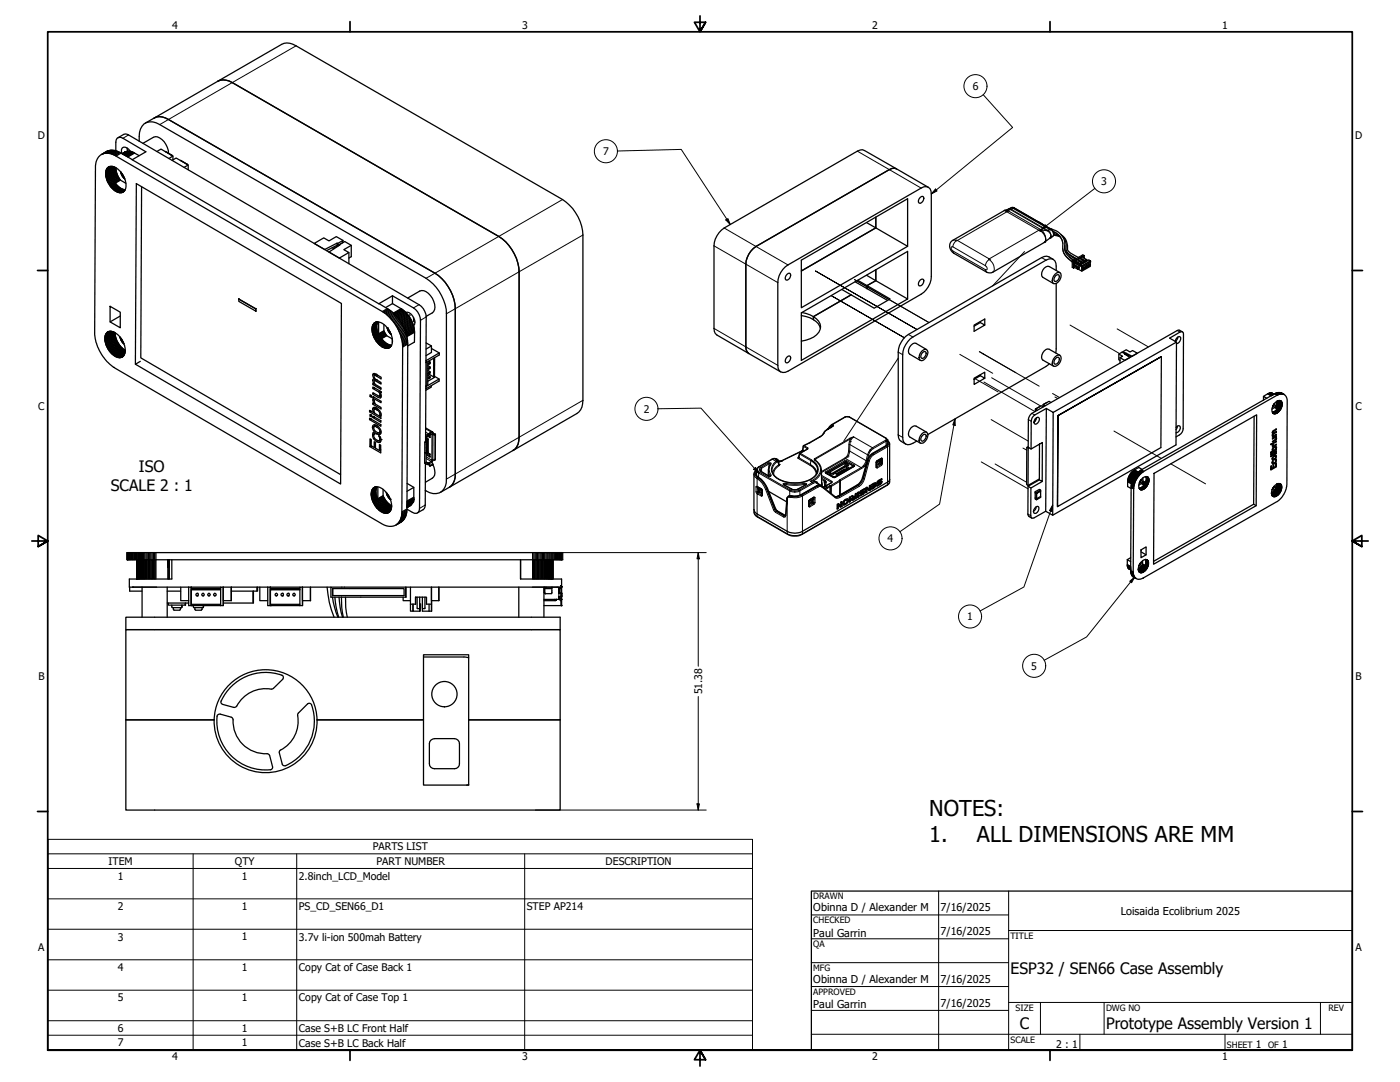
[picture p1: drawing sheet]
<svg xmlns="http://www.w3.org/2000/svg" width="559mm" height="432mm" viewBox="0 0 559 432" stroke-linecap="round" stroke-linejoin="round" font-family="sans-serif">
<defs><g id="words">
<g font-size="8.7">
<text x="370.9" y="325.8">NOTES:</text>
<text x="370.9" y="336.2">1.</text>
<text x="390" y="336.2">ALL DIMENSIONS ARE MM</text>
</g>
<g font-size="6.3">
<text x="55.4" y="188.2">ISO</text>
<text x="44.3" y="195.8">SCALE 2 : 1</text>
<text x="403.4" y="388.6">ESP32 / SEN66 Case Assembly</text>
<text x="407" y="410.6">C</text>
<text x="441.5" y="410.7">Prototype Assembly Version 1</text>
</g>
<g font-size="4.3">
<text x="324.6" y="363.7">Obinna D / Alexander M</text>
<text x="375.4" y="363.7">7/16/2025</text>
<text x="447.4" y="365.1">Loisaida Ecolibrium 2025</text>
<text x="324.6" y="373.8">Paul Garrin</text>
<text x="375.4" y="373.2">7/16/2025</text>
<text x="324.6" y="392.2">Obinna D / Alexander M</text>
<text x="375.4" y="392.2">7/16/2025</text>
<text x="375.4" y="401.8">7/16/2025</text>
<text x="324.6" y="402.4">Paul Garrin</text>
</g>
<g font-size="4.2">
<text x="68.7" y="11.7">4</text>
<text x="208.4" y="11.7">3</text>
<text x="348.1" y="11.7">2</text>
<text x="487.8" y="11.7">1</text>
<text x="388.2" y="35.9">6</text>
<text x="15.1" y="55.5">D</text>
<text x="540.9" y="55.5">D</text>
<text x="240.7" y="61.9">7</text>
<text x="439.5" y="73.9">3</text>
<text x="15.2" y="163.4">C</text>
<text x="256.9" y="164.7">2</text>
<text x="541" y="163.4">C</text>
<text x="354.3" y="216.3">4</text>
<text x="386" y="247.5">1</text>
<text x="411.6" y="267.2">5</text>
<text x="15.3" y="271.4">B</text>
<text x="541.1" y="271.4">B</text>
<text x="280.2" y="277.1" transform="rotate(-90 280.2 277.1)">51.38</text>
<text x="148.8" y="339.4">PARTS LIST</text>
<text x="43.4" y="345.2">ITEM</text>
<text x="93.8" y="345.2">QTY</text>
<text x="150.2" y="345.2">PART NUMBER</text>
<text x="241.7" y="345.2">DESCRIPTION</text>
<text x="47" y="351">1</text>
<text x="96.6" y="351">1</text>
<text x="119.3" y="351.1">2.8inch_LCD_Model</text>
<text x="47" y="363.2">2</text>
<text x="96.6" y="363.2">1</text>
<text x="119.3" y="363.2">PS_CD_SEN66_D1</text>
<text x="210.3" y="363.2">STEP AP214</text>
<text x="47" y="375.3">3</text>
<text x="96.6" y="375.3">1</text>
<text x="119.3" y="375.3">3.7v li-ion 500mah Battery</text>
<text x="15.2" y="379.3">A</text>
<text x="541" y="379.3">A</text>
<text x="47" y="387.5">4</text>
<text x="96.6" y="387.5">1</text>
<text x="119.3" y="387.5">Copy Cat of Case Back 1</text>
<text x="47" y="399.6">5</text>
<text x="96.6" y="399.6">1</text>
<text x="119.3" y="399.7">Copy Cat of Case Top 1</text>
<text x="47" y="411.8">6</text>
<text x="96.6" y="411.7">1</text>
<text x="119.3" y="411.8">Case S+B LC Front Half</text>
<text x="47" y="417.6">7</text>
<text x="96.6" y="417.6">1</text>
<text x="119.3" y="417.6">Case S+B LC Back Half</text>
<text x="421.6" y="418.3">2 : 1</text>
<text x="501.3" y="418.3">1</text>
<text x="511.8" y="418.3">1</text>
<text x="68.7" y="423.2">4</text>
<text x="208.4" y="423.2">3</text>
<text x="348.1" y="423.2">2</text>
<text x="487.8" y="423.2">1</text>
</g>
<g font-size="3.5">
<text x="324.6" y="358.9">DRAWN</text>
<text x="324.6" y="368.5">CHECKED</text>
<text x="403.4" y="374.6">TITLE</text>
<text x="324.6" y="378">QA</text>
<text x="324.6" y="387.5">MFG</text>
<text x="324.6" y="397.1">APPROVED</text>
<text x="405.4" y="403.4">SIZE</text>
<text x="441.5" y="403.4">DWG NO</text>
<text x="530.3" y="403.4">REV</text>
<text x="403.4" y="416.1">SCALE</text>
<text x="489.7" y="418.3">SHEET</text>
<text x="506.2" y="418.3">OF</text>
</g>
</g></defs>
<!-- layer: Visible (ANSI) -->
<g fill="none" stroke="#000" stroke-width=".51">
<path d="M87 32.4a5.7 5.7 0 0 1 5.7 .6l106.4 61.4a18 18 0 0 1 8.1 14.1v66a5.8 5.8 0 0 1-2.4 5.3M44.3 59.9l-2.1 1.3M44.6 59.9l-2.1 1.3M44.9 59.9l-2 1.3M47.1 55l2.8-1.5 1.4 .3 116 67.8a6 6 0 0 1 2.8 4.9l-.2 49.6M50.7 59.1l.3 1.2-2 1.2 1.8-1.1M55.6 56.4a8.2 8.2 0 0 1 1.9-6.9 5.5 5.5 0 0 1 6.3 .2l106.3 61.4a17.9 17.9 0 0 1 8.1 14.1v66a5 5 0 0 1-2.4 5.3 5 5 0 0 1-5.7-.6l-.4-.1M57 57.2l4.2-2.4a4.4 4.4 0 0 1 5 2.9l1 2.4v1.1M61.5 47.1a5.3 5.3 0 0 1 5.7 .6l106.4 61.3a18.3 18.3 0 0 1 8.1 14.2v66a6 6 0 0 1-2.3 5.2M61.5 47.1l50.9-29.4a5.4 5.4 0 0 1 5.8 .6l106.3 61.3a18.3 18.3 0 0 1 8.2 14.2v66a5.8 5.8 0 0 1-2.4 5.2l-50.9 29.4M61.5 47.1l-3.5 2M39.8 62.2a5.3 5.3 0 0 1 6.5 .1l106.3 62a17.8 17.8 0 0 1 8.1 14.2l-.3 65.8a4.9 4.9 0 0 1-5.1 5.8l-2.8-1-106.7-62.2a18.3 18.3 0 0 1-8-14.2l.3-66.6 .5-2.2z"/>
<path d="M42.2 69.3l4-2.4 .4 2.3 1.1 2.2 2.5 1.8M42.5 60.5a6.1 6.1 0 0 1 5.8 .6M43.1 60.2l-2.6 1.5M43.1 66.8l.1-.1a4.3 4.3 0 0 1 5.3 2.3l1.5 2.8 .3 2.2a2.56 2.56 0 0 1-1.4 2.8 2.56 2.56 0 0 1-3.1-.7l-1.5-1.4-1.3-2.1-.8-3.1a3.2 3.2 0 0 1 .9-2.7zM43.4 60.1l-2.1 1.2M43.4 66.6l-.2 .1M43.6 66.5l-.5 .3M43.6 60.1l-2 1.1M43.8 66.5l-.7 .4M43.9 66.4l-1 .6M43.9 60l-2 1.2M44 66.4l-1.2 .7"/>
<path d="M44.2 61.3l2-1.1v-3.4a1.72 1.72 0 0 1 .9-1.9 1.72 1.72 0 0 1 2 .3l9.1 5.4-5.4 3.2 98.4 57.4 5.5-3.2M44.2 66.4l-1.5 .8M44.3 66.4l-1.7 1M44.5 66.4l-2 1.1M44.6 66.4l-2.1 1.2M44.8 66.4l-2.4 1.4M45 66.4l-2.6 1.5M45.1 66.5l-2.8 1.6M45.2 60l-2 1.2M45.3 66.5l-3 1.8M45.5 66.6l-3.3 1.9M45.5 60l-2 1.2"/>
<path d="M45.7 66.7l-3.5 2M45.8 66.7l-3.6 2.2M45.8 60.1l-2 1.2M46 66.9l-3.8 2.2M46 73.1l.1 .1M46.2 73v.2M46.2 73.3l-.1-.1-2.1 1.1M46.2 67.1l-4 2.4M46.2 67.3l-4 2.4M46.3 67.6l-4.1 2.3M46.3 67.8l-4.1 2.3M46.4 73.5l-.2-.2-2 1.2"/>
<path d="M46.4 68l-4.2 2.4M46.4 68.2l-4.1 2.3M46.4 68.5l-4 2.3M46.5 68.6l-4.1 2.4M46.5 73.7l-.1-.2-2.1 1.2M46.5 68.9l-4 2.3M46.5 60.3l-2 1.2M46.6 69.2l-4.1 2.3M46.7 73.9l-.2-.2-2 1.2M46.7 69.3l-4.1 2.4M46.8 69.6l-4.1 2.3M46.9 74l-2.3 1.1"/>
<path d="M46.9 69.8l-4.1 2.3M46.9 60.4l-2 1.2M47 70l-4.1 2.4M47.1 74.2l-.2-.2-2.1 1.2M47.1 70.3l-4.1 2.3M47.2 74.4l-2.2 1M47.2 70.5l-4.1 2.3M47.2 60.6l-2 1.1M47.3 70.7l-4.1 2.4M47.4 74.5l-.2-.1-2.1 1.2M47.4 70.9l-4 2.4M47.6 74.7l-2.3 1"/>
<path d="M47.6 71.1l-4.1 2.4M47.6 60.7l-2 1.2M47.7 71.4l-4.1 2.3M47.8 74.8l-2.3 1.1M47.8 71.6l-4 2.3M47.9 74.9l-2.2 1.1M47.9 71.8l-4 2.3 2.1-1M47.9 60.9l-2 1.1M48.1 75.1l-2.3 1M48.1 71.9l-2.1 1.2M48.2 68.6l.7 1.8 .9 1M48.2 68.7l.1 .1"/>
<path d="M48.3 75.2l-2.3 1M48.3 61.1l4.5 2.6M48.3 61.1l-2 1.2M48.4 68.9l-.1 .1M48.5 75.2l-2.3 1.1M48.5 69l-.2 .1M48.5 69.1l-.2 .1M48.6 75.4l-2.2 1.1M48.6 69.2l-.2 .1M48.7 69.3l-.2 .2M48.8 75.4l-2.3 1.1M48.8 69.4l-.3 .2"/>
<path d="M48.8 69.5l-.3 .2M48.9 69.6l-.3 .2M49 75.5l-2.3 1.1M49 69.7l-.4 .2M49 69.8l-.3 .2M49.1 70l-.3 .2M49.1 75.6l-2.2 1.1M49.1 70.1l-.3 .2M49.2 70.2l-.3 .2M49.3 76.6l-.3 .1M49.3 70.3l-.3 .2M49.3 75.6l-2.2 1.2"/>
<path d="M49.3 70.4l-.2 .2M49.4 76.5l-.6 .3M49.4 70.5l-.3 .2M49.5 75.7l-2.3 1.1M49.5 76.4l-.8 .4M49.5 70.7l-.3 .1M49.5 70.8l-.2 .1M49.6 76.3l-1 .5M49.6 70.9l-.2 .2M49.7 75.7l-2.3 1.1M49.7 76.1l-1.3 .8M49.7 71v.1"/>
<path d="M49.7 71.2l.1 .2M49.8 75.7l-2.2 1.2M49.8 76l-1.5 .9M49.8 75.9l-1.7 1M49.9 75.8l-2 1.1M50 75.8l-2.2 1.1M50 60.6l-1.2 .7 1.1-.7a3.8 3.8 0 0 1 3.8 .5l1.8 1M50.4 60.5l-1.6 .8 1.4-.8M50.6 60.4l-1.7 1M51.2 60.3l-2.1 1.2M51.4 60.3l-2.2 1.3M51.7 60.3l-2.4 1.4"/>
<path d="M51.9 60.4l-2.4 1.4M52 60.4a2.48 2.48 0 0 0-3.2-1.4l-.3 .6 .1 1.6M52.1 60.4l-2.5 1.4M52.3 60.5l-2.5 1.5M52.6 60.5l-2.6 1.5M52.8 60.6l-2.6 1.6M53 60.7l-2.6 1.6M53.3 60.8l-2.8 1.6M53.5 61l-2.7 1.5M53.7 61.1l-2.7 1.6M54.4 73.3l81.9 47.8-.3 72.1-82-47.8zM56.5 74.5l-.3 68.3 79.8 46.6"/>
<path d="M62.6 60.5l1.7-1 4.7 2.8-1.6 .9M65.9 60.5l2.7 1.5M68.7 64l1.6-.9 4.8 2.7-1.6 1M69 62.3v1.5M72 64l2.7 1.6M75.1 65.8v2M357.8 67.4l-.8-.3-2 .6-53.2 30.7a9.2 9.2 0 0 0-4.1 7v33l.1 1.2 1.1 1.5M357.8 67.4l-12.7-7.3-.9-.3-.9 .1-54.2 31.1a9.1 9.1 0 0 0-4.1 7.1l.1 34.1 .4 .9 .7 .6 12.7 7.4M357.8 67.4l12.7 7.3M367.3 78.8l1-.4a1.65 1.65 0 0 1 .2 1.8 1.65 1.65 0 0 1-1.7 .8 1.63 1.63 0 0 1 .5-2.2zM133.3 99.3l-.7-.4-2.2 1.1M134.6 97.9l.2 .1v-.8l2.1-1.3v.9l-2.1 1.2"/>
<path d="M134.8 97.2l-.2-.2v.9l-2 1M134.9 97.9v.1M135.5 97.6l2.1-1.2 2.6 1.5-3 1.7 2.1 1.2-3.9 2.2-4.1-2.4 4.4-2.9-.2-.1v.3M135.5 97.8l-2.4 1.3M136.9 95.9l-2.7-1.5-2.9 1.7-2.1-1.2-3.8 2.3 4.2 2.4 5-2.6M140.2 97.9v4.5l-.9 .6M345.9 88.8l16.4 9.5v-19l-42.5 24.5v19l42.5-24.5M349.6 86.7v4.2l-29.8 17.2M379.8 96.3l20.9-12.2 3.5-1.4 15.8 9.1a1.73 1.73 0 0 1 .1 2.6l-.9 .5 .3-.7-.4 .8-2.3 1.8-21.3 12.1-1.7-.3-13.1-7.5a3.2 3.2 0 0 1-.9-4.8zM401 83.9h.1M414.2 88.4l1.9 1.1M415.2 91.9l.1 .4"/>
<path d="M415.7 91.8l-.3 .3a4.3 4.3 0 0 1 2 3.3M419 91.1a7.6 7.6 0 0 1 5.9 5.2l.1 .9a5.3 5.3 0 0 0 2.5 5.9l.9 .8M420.5 92.6a5.7 5.7 0 0 1 3.7 6.5 6.9 6.9 0 0 0 3.8 5.5M420.6 93.9l2.5 .6M420.7 93.2l2.2 1M423.4 93.5a6.2 6.2 0 0 1 2.1 6.1l1 1.6 3 2.1-1.3-.7M423.9 94a6.9 6.9 0 0 1 2.3 5.9 9.3 9.3 0 0 0 4.2 2.8M95.3 119.4v.9l6.7 3.8M95.3 119.4l6.7 3.9M95.4 119.3h-.1M139.3 100.8v4.4M156.7 118l8.3 4.9a6.2 6.2 0 0 1 2.8 4.9l-.4 75.1a1.72 1.72 0 0 1-.8 1.8 1.72 1.72 0 0 1-2-.2l-2.2-1.3-2 1.1"/>
<path d="M156.7 118v3.2M162.8 118.9l4.8-2.8a4.5 4.5 0 0 1 5 3 4.5 4.5 0 0 1 0 5.7l-2.5 1.4M313.4 106.5l54.3-31.4a2.47 2.47 0 0 1 2.9-.3 2.47 2.47 0 0 1 1.1 2.6v33a8.9 8.9 0 0 1-4 7l-53.2 30.7a2.48 2.48 0 0 1-2.9 .3 2.48 2.48 0 0 1-1.1-2.6v-33a8.7 8.7 0 0 1 2.9-6.3zM314.1 109.5l1.1-.5a1.65 1.65 0 0 1 .1 1.8 1.65 1.65 0 0 1-1.6 .9 1.64 1.64 0 0 1 .4-2.2zM336 115.5l3.7 2.2M339.7 117.7l-15 8.7v1.2M341.3 112.5l4.8 2.7M342.4 111.9l12.9 7.4-6.4 3.7-9.2-5.3M345.9 109.9l16.4 9.4-42.5 24.5v-19l42.5-24.5v19M346.1 115.2l8.2 4.7M349.6 107.7v4.3l-3.5 2v1.2M367.3 111.8l1-.4a1.65 1.65 0 0 1 .2 1.8 1.65 1.65 0 0 1-1.7 .8 1.71 1.71 0 0 1 .5-2.2z"/>
<path d="M420.4 103.5a3.5 3.5 0 0 0-4.7-.7l-53.1 30.7a9.2 9.2 0 0 0-4.1 7v33l.5 2.1 2.5 1.6M421.1 109.5l.7-.6 1.2-.1a2.92 2.92 0 0 1-2.5 4.4 2.55 2.55 0 0 1 .6-3.7zM421.4 110l1-.4a1.65 1.65 0 0 1 .2 1.8 1.65 1.65 0 0 1-1.7 .9 1.71 1.71 0 0 1 .5-2.3zM421.6 113.1l-.2 27.7M421.6 107.9a4.2 4.2 0 0 0-1.2-4.4l-.9-.2-2 .5-53.1 30.7a9.2 9.2 0 0 0-4.1 7v33.1a2.47 2.47 0 0 0 1.2 2.6 2.47 2.47 0 0 0 2.9-.3l1.6-.9M423 108.8l-4.2-2.4a2.86 2.86 0 0 0-2.6 4.3l4.3 2.5M426.8 102.6l1.8 1.2M428 104.2v2.5l.5 .2M428 104.1l.5 .4zM428.5 107h.1M428.5 104.5v1.4zM428.5 105.8l1.8 1.1-1.8-1"/>
<path d="M428.5 106.5v.4v-.4l1.8 1 .4-.2v-.7M428.9 106.7l-.4 .2M428.9 105.6l1.8 1M428.9 104.4l.4 .2M429.3 104.6l.1 .6zM429.3 105.2l1.9 1v-.5l.7 .4-.7-.4M429.6 104.5h.1M429.7 104.5l-.1 .5zM429.7 104.5l1.3 .8zM429.7 104.5l-.4 .1M430.3 107.5v-.6v.6M430.3 106.9l.4-.3z"/>
<path d="M430.7 103.8v.5M431 105.2l.7-.3-1.4-.8 .4-.3 1.4 .8 .6-.3-1.3-.8 .4-.2 1.3 .7 .7-.4-1.4-.7 .4-.2-.5-.3-3.4 2v1.2l-.4 .2M431 105.7l-1.4-.7-.2 .2 1.8 1M431.2 105.7h.1M431.8 106.6v1.6l-1.4-.8M431.8 103.3v.5M431.9 106.1l3.4-1.9v.4l-3.4 2zM432.1 104.6v.5M432.1 107v.7M432.1 107l.3-.2v.4M432.2 107l.2 .3M432.4 107.2l-.3 .2 .3-.1"/>
<path d="M432.4 107.2v.1M432.7 102.7v-.7l-4.2 2.5 4.2-2.5-.5-.3-4.2 2.4M432.7 106.7l-.6 .3M432.8 102.7v.4M433.1 104.5l-.4-.2v.5l-.6 .3-.4-.2v.4l-.7 .4v-.4M433.2 106.7v.1M433.2 106.4v.7M433.3 106.4l.2 .2M433.5 106.2l.1 .4M433.5 106.6l-.3 .2M433.5 106.2l-.3 .2M433.6 106.6h-.1"/>
<path d="M433.6 106.6l-.4 .1M433.8 103.6v.5l-.7 .4v-.5M433.8 106l-.6 .4M433.8 103.8l.3 .2M434.3 105.7l.4-.2v.5l-.4 .2 .4-.2M434.3 105.8v.6M434.3 105.7l.3 .2M434.3 105.7v.1M434.9 105.4l-.6 .3M435.2 104.6v1.7l-3.4 1.9v-1.6M435.2 104.1l-.6-.3-3.4 1.9M435.2 104.1l-3.3 2-.1 .5"/>
<path d="M41.8 135.1l4.1-2.3 .5 2.4 .7 1.6 1.3 1.8 1.6 1.2-4.1 2.4M42.7 132.7a3.9 3.9 0 0 1 5.2 1.9l1.6 2.6 .5 2.9a2.51 2.51 0 0 1-1.6 2.6 2.51 2.51 0 0 1-2.9-.8l-1.8-1.8-1.4-2.6-.5-2.8zM43.1 132.5h-.2M43.2 132.4l-.4 .3M43.4 132.3l-.7 .4M43.6 132.3l-1 .5M43.7 132.3l-1.2 .7M43.9 132.2l-1.5 .9M43.9 122.2l4.1 2.4v6.2l-4.1-2.3zM44 132.2l-1.7 1M44.2 132.2l-2 1.1M44.3 132.2l-2.1 1.3"/>
<path d="M44.5 132.3l-2.4 1.3M44.6 132.3l-2.6 1.5M44.8 132.3l-2.8 1.7M45 132.3l-3 1.8M45.2 132.4l-3.3 1.9M45.3 132.5l-3.4 2M45.5 132.6l-3.7 2.1M45.7 132.7l-3.9 2.2M45.9 133l-4.1 2.3M45.9 133.2l-4.1 2.3M46 133.3l-4.2 2.4M46 133.6l-4.1 2.4"/>
<path d="M46 133.8l-4.1 2.3M46 134l-4 2.4M46.1 134.2l-4.1 2.4M46.2 134.5l-4.1 2.3M46.2 134.7l-4 2.4M46.3 134.9l-4.1 2.4M46.4 135.2l-4.1 2.3M46.5 135.4l-4.1 2.3M46.5 135.6l-4 2.4M46.6 135.9l-4.1 2.3M46.7 136.1l-4 2.3M46.9 136.3l-4.1 2.4"/>
<path d="M47 136.5l-4.1 2.4M47.1 136.8l-4.1 2.3M47.2 137l-4.1 2.3M47.4 137.2l-4.1 2.3M47.5 137.4l-4.1 2.4M47.6 137.6l-4 2.4M47.8 137.8l-4.1 2.3M47.9 134.5l.6 1.5 1 1.3M47.9 134.6h.1M47.9 138l-4 2.3M48 126.1l-4.1 2.4M48 134.6l-.1 .1"/>
<path d="M48.1 138.2l-4.1 2.3M48.1 134.7l-.2 .1M48.1 134.8l-.1 .1M48.2 134.9l-.2 .1M48.3 138.4l-4.1 2.3M48.3 135l-.2 .1M48.4 138.6l-4.1 2.3M48.4 135.1l-.3 .2M48.5 135.3l-.4 .1M48.5 135.3l-.3 .2M48.6 138.7l-4.1 2.3M48.6 135.4l-.3 .2"/>
<path d="M48.6 135.6l-.3 .2M48.7 135.7l-.3 .2M48.8 138.9l-4.2 2.3M48.8 135.8l-.3 .2M48.8 135.9l-.3 .2M48.9 139l-4.1 2.4M48.9 136l-.3 .2M49 136.1l-.4 .2M49 136.3l-.3 .2M49.1 139.2l-4.1 2.3M49.1 136.4l-.3 .1M49.1 136.5l-.2 .2"/>
<path d="M49.2 136.6l-.2 .2M49.3 139.3l-4.1 2.4M49.3 136.7l-.2 .1M49.3 137.1h.1M49.3 136.8v.2M49.5 139.4l-4.2 2.4M49.5 137.2h-.1M49.6 139.6l-4.1 2.3M49.8 139.7l-4.1 2.3M102 123.2h.1M102 123.3v.8M102.1 124.1h.1"/>
<path d="M102.2 123.1l-.2 .1M102.2 123.2l-.1 .1M149.5 128.8a4.7 4.7 0 0 1 5.6 2.6l1.1 2.3 .4 1.7a2.65 2.65 0 0 1-1.2 3.3 2.65 2.65 0 0 1-3.4-.7l-.9-.6-1.4-2-.8-1.6-.4-1.8a3.2 3.2 0 0 1 1-3.2zM149.8 128.7l-.3 .1M149.9 128.7l-.4 .2M150.1 128.6l-.7 .4M150.2 128.5l-1 .6 1-.6M150.4 128.5l-1.2 .7M150.4 130.6l-1.9 1.2M150.4 130.4l-1.9 1.2M150.4 130.2l-1.9 1.2M150.4 130l-1.9 1.1"/>
<path d="M150.4 129.8l-1.9 1.1M150.5 131.1l-2 1.1M150.5 130.9l-2 1.1M150.5 129.6l-2 1.1M150.5 129.4l-2 1.2M150.5 128.5l-1.5 .8M150.6 131.5l-2 1.2M150.6 131.3l-2 1.1M150.6 129.3l-2 1.1M150.6 129.1l-1.9 1.1M150.6 131.8l-1.9 1M150.6 128.9l-1.9 1.1"/>
<path d="M150.7 132l-2 1.1M150.7 128.8l-2 1.1M150.7 128.5l-1.7 1M150.7 132.2l-1.9 1.1M150.7 128.6l-1.9 1.1M150.8 132.4l-2 1.1M150.8 128.5l-1.9 1.1M150.9 132.7l-2 1.1M151 132.9l-2 1.1M151.1 133.1l-2 1.1M151.1 128.5v4.7M151.3 121.2l3.3 2a17.9 17.9 0 0 1 8.2 14.1l-.4 65.8a5.6 5.6 0 0 1-2.4 5.2"/>
<path d="M152.3 135.1l.1 .2M152.5 135.4l-.1-.1-2 1.1M152.7 135.6l-.2-.2-2 1.2M152.8 135.8l-.1-.2-2 1.2M153 136l-2.2 1M153.2 136.1l-.2-.1-2 1.2M153.2 129.5v2.5l.5 1 .7 1 2.2 1.3M153.2 132l-2 1.2M153.3 132.1l-4.1 2.4M153.4 136.3l-.2-.2-2.1 1.3M153.4 132.3l-4.1 2.4M153.5 132.6l-4.1 2.3"/>
<path d="M153.5 136.5l-2.2 1M153.6 132.8l-4.1 2.3M153.7 136.6l-2.2 1.1M153.7 133l-4 2.4M153.9 136.8l-.2-.2-2.1 1.2M153.9 133.2l-4.1 2.4M154 133.4l-4.1 2.4M154.1 136.9l-2.3 1M154.1 133.7l-4 2.3M154.2 137l-2.2 1M154.3 133.9l-4.1 2.3 2.1-1.1M154.4 137.2l-2.2 1"/>
<path d="M154.4 134l-2.1 1.1M154.5 130.7l.6 1.6 1 1.2M154.6 137.2l-2.3 1.1M154.6 123.2l-2 1.1M154.6 130.9h.1M154.7 131l-.1 .1M154.7 137.4l-2.2 1M154.8 131.1l.1 .1M154.9 137.4l-2.2 1.1M154.9 131.3l-.2 .1M155 138.9l.9-.5-1 .5M155 131.4l-.3 .1"/>
<path d="M155 123.4l-2 1.2M155.1 132.3l.4-.2-.4 .2M155.1 131.5l-.3 .1M155.1 137.5l-2.2 1.1M155.1 131.6l-.2 .2M155.2 131.7l-.3 .2M155.3 137.6l-2.2 1.1M155.3 131.8l-.4 .2M155.4 132l-.4 .1M155.4 123.6l-2.1 1.2M155.4 137.7l-2.2 1M155.5 132.9l.3-.1-.2 .2"/>
<path d="M155.6 138.6l-.3 .2M155.6 132.3l-.3 .2M155.6 137.7l-2.2 1.1M155.6 132.4l-.3 .2M155.7 138.6l-.6 .3M155.7 132.5l-.3 .2M155.7 123.9l-2 1.1M155.8 132.7l-.4 .1M155.8 137.7l-2.2 1.2M155.9 133l-.2 .1M156 137.8l-2.3 1.1M156 133.3h.1"/>
<path d="M156 133.1l-.2 .1M156 138.2l-1.3 .7M156 133.2l-.1 .1M156.1 138.1l-1.5 .9M156.1 133.4v.1M156.1 124.1l-2 1.2M156.1 137.8l-2.2 1.1M156.2 138l-1.8 1M156.3 137.8l-2.2 1.2M156.3 137.9l-2.1 1.1M156.4 124.4l-2 1.2M156.6 135.4v1.4"/>
<path d="M156.7 121.2l-2.8 1.5M156.7 121.2l3.4 2M156.8 124.7l-2.1 1.2M157.1 125l-2 1.2M157.4 125.3l-2 1.3M157.7 125.7l-2 1.2M158.1 126l-2.1 1.3M158.4 126.4l-2.1 1.2M158.7 126.8l-2 1.2M158.7 126.8l3.4-2-.2-.1a3.7 3.7 0 0 1 3.2 5.3M159 127.2l-2 1.2M159.6 128l-2.1 1.2"/>
<path d="M160.1 123.2l.2 .1-3.1 1.8M160.1 123.2l-3.1 1.8M160.1 128.8l-2 1.2M160.3 123.3l.2 .1-3.1 1.9M160.5 123.4l.3 .2-3.3 1.9M160.7 129.7l-2.1 1.2M160.8 123.6l.2 .2-3.3 1.9M161 123.8l.2 .2-3.3 1.9M161.1 130.6l-2 1.2M161.2 124l.3 .2-3.4 1.9M161.5 124.2l.2 .2-3.4 2M161.5 131.5l-2.1 1.2"/>
<path d="M161.7 124.4l.2 .3-3.4 1.9M161.9 132.5l-2.1 1.1M162 132.9l-2 1.1M162.1 124.8l.3 .3-3.5 2M162.2 133.8l-2 1.2M162.4 125.1l.2 .2-3.5 2M162.4 134.2l-2.1 1.2M162.5 134.7l-2 1.2M162.6 125.3l.2 .3-5.5 3.2M162.6 135.2l-2.1 1.1M162.6 135.6l-2 1.2M162.7 136.5l-2 1.2"/>
<path d="M162.7 136l-2 1.2M162.8 125.6l.2 .3-3.5 1.9M162.8 137.3l-2.1 1.2M162.8 136.9l-2.1 1.1M163 125.9l.2 .2-3.5 2M163.2 126.1l.2 .3-5.5 3.2M163.4 126.4l.2 .3-3.6 2M163.6 126.7l.1 .2-3.5 2.1M163.6 125.5v.4M163.7 126.9l.2 .4-5.5 3.1M163.9 127.3l.2 .2-3.6 2M164.1 127.5l.1 .3-3.5 2.1"/>
<path d="M164.2 127.8l.1 .3-5.5 3.2M164.3 128.1l.2 .3-3.5 2M164.5 128.4l.2 .3-3.5 2M164.7 128.7v.3l-5.4 3.3M164.7 129l.1 .3-3.4 2M164.8 129.3l.2 .4-3.5 1.9M165 129.7v.3l-5.4 3.2M165 126.6v1.5l.6 .5M165 130l.2 .2-3.5 2M165.2 130.2v.4l-3.3 1.9M165.2 130.6l.1 .3-3.3 1.9M165.3 130.9l.1 .3-3.3 1.8"/>
<path d="M165.4 131.2v.2l-5.3 3.2M165.4 131.4v.4l-3.2 1.8M165.4 131.8v.2l-3.1 1.9M165.4 132l.1 .3-3.1 1.8M165.5 132.3v.3l-3.1 1.8M165.5 132.6l-.1 3.9-2.6 1.5M170.1 136.8l2.1 1.2v2.7l-2.1 1.2M172.2 138l-2.1 1.3M172.2 139.1l3.1 1.7M319.8 125.9l3.5 .9 1.4 .8M320 124.7a9.2 9.2 0 0 1 7.3 4.6 5.1 5.1 0 0 1-4 5.9l-3.5 .9M324.7 127.6a5.3 5.3 0 0 1 2.8 3.5"/>
<path d="M369.8 139.5l-4.2-2.5a2.89 2.89 0 0 0-2.5 4.4l4.2 2.4M391.3 128.3v.4l1.8 1-4.3 2.5v-2.5l4.3-2.4v2.4M391.3 128.7l-2.5 1.5M469.1 136.2a1.85 1.85 0 0 1 1.9-1.8 1.94 1.94 0 0 1-1.4 2.7M469.6 136.5l-49.2 28.1M470.2 134.5l-.2 .6-.9 1.2M472 132.5l-1.6-.8-.5 .2-58.5 33.5-.9 2-.1 11.1 1.1 .7 4.6-2.6-.1 15.6-1.2-.7 .1-14.3M49 142.4l-.4 .2M49 142.3l-.5 .3M49.1 142.2l-.7 .4M49.3 142.1l-1 .6M49.3 142l-1.2 .7"/>
<path d="M49.5 141.9l-1.6 .8M49.5 141.7l-1.7 1M49.6 141.5l-2 1.2M49.7 141.4l-2.3 1.3M49.7 141.3l-2.4 1.4M49.8 141.1l-2.7 1.6M49.8 140.9l-2.9 1.7M49.9 140.6l-3.3 1.9M49.9 140.8l-3.1 1.8M50 140l-3.9 2.2M50 140.2l-3.8 2.2M50 140.4l-3.6 2"/>
<path d="M56 144.2l-2 1.2M148.3 157.9l-.6 .3v-.7l.6 .4v.7l-.6-.4M148.8 155.1l2.5 1.4 .5-.4M149.2 153.1l-.4-.2v.6l.7-.4M149.4 158.6l-.6 .3v-.7l3.3 1.9v.6l-3.3-1.8M149.4 151.1l-.6 .4 .4 1.6M149.4 154.7l-.6 .4v-.7l3.3 1.9v.6l-.4-.2 .4-.2M149.5 149.1v.6M149.5 152.9l-.3 .2M149.5 149.8l2.6 1.4v-.6l-2.7-1.6-.4 .1-.2 .6 .6 1.4M149.5 151.9l-.2 .4 .4 1.1 2.4 1.3v.7l-3.3-1.9M149.5 149.8l-.2 .4 .4 1.1 2.4 1.4v.6l-2.6-1.4"/>
<path d="M149.5 151l-.1 .1M149.5 151.1v.7M150.1 151.5l-.7 .4M150.1 149.4l-.7 .4M150.2 151.5l-.7 .4M150.2 149.4l-.7 .4M151.3 156.5l.3 1.2-.2 .4-2.6-1.4v.7l.6-.4M151.7 156.7a1.61 1.61 0 0 1 .2 2.1l-1-.2-2.1-1.2M152.1 157.7l-.6 .4 .6 .3M170 143.8l5.3-3v.9l-4.5 2.6v9.6l4.5-2.6v.8l-5.3 3M170 144.7h.1M170.1 143.9v.8l.3-.2v9.6l-.4-.2"/>
<path d="M170.4 154.1l-.4 .1 .1 .9M170.8 149l2.6 1.6-.3-.2M170.8 149.7l1 .9-.4 .5-.6-.2M170.8 147.8l1 .8-.4 .6-.6-.2M170.8 145.9l1 .8-.4 .6-.6-.2M171.1 144.1l.5 .4 .1 .6h-.9M172.1 153.9v.6l-2.2 1.3M173.1 142.9v7.5M173.4 150.6l-2.6 1.5M173.4 150.2l1.9 1.1M173.5 142.7l-.1 7.5-.3 .2M298.9 141.1l12.7 7.3"/>
<path d="M314.1 142.5l1.1-.5a1.65 1.65 0 0 1 .1 1.9 1.65 1.65 0 0 1-1.6 .8 1.64 1.64 0 0 1 .4-2.2zM367.9 140.1l1.4-.7 .5 .1a3 3 0 0 1-1.9 4.5l-.6-.2a2.55 2.55 0 0 1 .6-3.7zM368.2 140.7l1-.4 .4 .2a1.87 1.87 0 0 1-1.8 2.4 1.64 1.64 0 0 1 .4-2.2zM391.3 149.5v.4M393.1 150.9v-2.4l-4.3 2.4v2.5l4.3-2.5-1.8-1-2.5 1.5M418.8 145.2l-1.3 1-47.2 27.2M421.1 142.5l1.4-.8 .5 .1a2.86 2.86 0 0 1-2.5 4.3 2.48 2.48 0 0 1 .6-3.6zM421.4 143l1-.4a1.69 1.69 0 0 1 .2 1.8 1.69 1.69 0 0 1-1.7 .9 1.71 1.71 0 0 1 .5-2.3zM423 141.8l-4.2-2.4a2.86 2.86 0 0 0-2.6 4.3l4.3 2.4M446.6 141.3l-.1 2.3 .5 .2M447 142.7v2.2M448.2 140.3l1.3-.7 1.5 .9 1.1-.6 1.9 1.1-2.1 1.2-2.5-1.3v.4l.9 .5"/>
<path d="M448.2 140.7v-.4l1.1 .7M449.2 141.3h.2M449.4 140.9l-.1 .5-.5-.2 2.2 1.4-2.1 1.2-1.9-1.1 1.1-.5-1.5-.9 1.3-.8 2.3 1.4M450 142l.3-.2 1.2 .6M463.5 142.3l-.1 36.3-41.3 23.6 .2-36.3-.2 36.3M505.7 158.9l-1.4-.7v1.5M506 157.2l1.5 .7M506 157.2l1.4 .8M506 157.2l-1.7 1M506.1 157.1l1.5 .8M506.2 157l1.5 .8-1.4-.8M506.5 157l1.4 .7"/>
<path d="M506.6 156.9l1.3 .7M506.8 156.8l1.3 .7-1.4-.6M506.9 156.8l1.3 .7-1.2-.7M507.1 156.8l1.2 .6-1.1-.6M507.4 156.8l1 .6zM507.6 156.8l.8 .6-.8-.5M507.7 156.9l.7 .5-.6-.4M508.7 157.2l1 .5M508.9 157.1l1 .6M509.1 157l1 .6M509.3 156.9l1 .6M509.4 156.8l1 .6"/>
<path d="M509.6 156.8l1 .6M509.8 156.7l1 .7M510 156.7l1 .6M510 160l1.7 .9M510.1 156.7l1 .5M510.2 160l1.5 .8M510.2 159.9l1.5 .8M510.3 159.9l1.4 .8M510.3 156.7l1.1 .5M510.4 159.9l1.2 .7-1.1-.8 1 .5M510.6 156.7l1 .5M510.7 156.7l1 .5"/>
<path d="M510.8 159.9l.6 .3M510.9 159.9l.5 .2-.5-.2M510.9 156.7l1.2 .6M511 159.9l.3 .2M511.1 160h.1M511.2 156.7l1 .7M511.3 156.8l1.3 .7M511.6 156.9l-.1-.1a3.1 3.1 0 0 0-2.8 .4l-53.2 30.3M147.5 164.3l4.5 2.7v-.6a3 3 0 0 0-2.8-3.8 1.37 1.37 0 0 0 0 2.1M147.6 178.2l4.4 2.5v-3l-.6-.3v2.4l.6-.3M148.1 167.1l-.6 .3v-.5l4.5 2.6v.6l-4.5-2.7M148.1 164.1l-.6 .2v-.5l1.7 .9"/>
<path d="M148.2 177.9l-.6 .3 .1-3.1 .5 .4-.1 2.4 1.3 .7M148.3 165.7l-.6 .4v-.7l.6 .3v.7l-.6-.3M148.8 169.9l.4-.4a2.67 2.67 0 0 1 2.4 3.9 3 3 0 0 1-2.8-3.5zM148.8 160.7l.7 .2-.7 .5zM149.2 170.4a1.77 1.77 0 0 1 1.8 .5 1.77 1.77 0 0 1 .3 1.9l-.9-.3-.9-.8zM149.3 161l-.5-1.6 .6 .3 .3 1.5 2.4 1.4v.6l-3.3-1.8M149.3 164.6l.2 .1M149.4 166.4l-.6 .2v-.5l3.2 1.8v.6l-3.2-1.9M149.4 172.9v.3M149.4 164.5l-.2 .2M149.5 169.5l-.1 .7M149.5 178.5l.4 .2"/>
<path d="M149.5 162.6v.7M149.5 160.9l.1 .1M149.9 178.2l-.5 .4v-2.3l.5 .3v2.3l1.5 .9M150.3 169.7l-.9 .5M150.3 162.9l-.9 .4M151.1 175.9l.9 .3M151.2 172.8l.8 .2M151.3 173.9h-.1a1.41 1.41 0 0 1 .9 1.4 1.41 1.41 0 0 1-1 1.3 3.2 3.2 0 0 1-2.1-4l.5 .4a1.77 1.77 0 0 0 .1 2 1.77 1.77 0 0 0 1.9 .6l-.3-1.6M151.6 179.7l.4 .3M151.6 165.9l.4 .2M152.1 172.3l-.7 .4M152.1 175.5l-.7 .3"/>
<path d="M152.1 165.6l-.7 .5-1.8-1.1-.3-1.6a1.99 1.99 0 0 1 2.1 2.7M169.5 176.3v8.5h.6v-4.1M169.9 175.6l.2 .7M169.9 170.8l2.8 1.6M170 175.8h.4v.7h-.3M170.1 176.3v.2M170.1 176.9h.3v.6h-.3M170.1 178l.3-.1v.7h-.3M170.1 179h.3v.6l-.3 .1M170.1 176.5v4.2M170.1 177.4l.3 .1M170.1 176.3l.3 .2"/>
<path d="M170.1 178.4l.3 .2M170.1 179.5l.3 .1M170.2 174.8l.6 .3M170.7 175.1l.2 5.4M170.9 173.7l.6 .4M171 173.1l.1 .4-1.2 2M171 173.1l-1.1 1.7M171.5 173.6l.1 1-.9-.5M171.6 173.5h.1M172.1 172.5h.7l.1 .6-.4 .3v-.3M172.1 172.5l-1 .6M172.5 172.4l-1.4 .7"/>
<path d="M172.5 172.4h.1M172.5 172.4l-.4 .1M172.6 172.3l.2 .6M172.8 173l-1.7 .5M172.8 172.9v.1M172.9 173.1l.9 .3-.2 10.1M322.3 179.1l-3 1.8M323.2 176.7h.1M328.9 173l-.3 .1M330.5 171.3l1.5-1.9 5.2-3 1.4-.1 15 8.5 .5 .7v1.9M330.6 171l-.7 .5M332.5 169.7l-3.3 2.4-.8 1.3a25.3 25.3 0 0 1-7.6 4.4l-.8 2.2-8 3.9-1 .1-1.2-.9"/>
<path d="M354.1 175.8l.8 .7 .2 .7v15.1l-.3 .7-34.6 20.2a6.5 6.5 0 0 1-5.9 0l-12-6.9a2.68 2.68 0 0 1-1.4-2.9M354.2 177.2l-.5 .6-5.5 3.2-1.2 1.1-.8 1.5-2 7.1a5.2 5.2 0 0 1-2.1 2.8l-7.6 4.5-1.2 .2M367.9 173.2l.7-.6 1.2-.1a2.92 2.92 0 0 1-2.5 4.3 2.55 2.55 0 0 1 .6-3.6zM368.2 173.7l1-.4 .4 .2a1.87 1.87 0 0 1-1.8 2.5 1.63 1.63 0 0 1 .4-2.3zM369.8 172.5l-4.2-2.4a2.89 2.89 0 0 0-2.5 4.3l4.2 2.4M409.8 178.6v14.8l.5 .3 4.5-2.6M410.4 178.2l-.6 .4 .6 .3 .3-.2M410.4 178.9l-.1 14.8M413.2 167.2l1-.7 .4 .1a1.86 1.86 0 0 1-1.4 2.7l-.5-.8zM413.3 163.3v.9M413.3 167.1v.9M413.8 166.7l-.6 1.3-.5 .5"/>
<path d="M414.8 162.4l-1.4 .7M416.3 161.5v.7M416.4 162.4l-.7-.5-2.4 1.4 .8 .5M417.6 163l2.8 1.6-.2 41-2.8-1.6zM417.6 163l-4.6 2.6a3 3 0 0 0-1.4 2.5l-.1 11.1M417.9 160.7l-1.4 .7M419.5 160.7l-.8-.6-2.4 1.4 .8 .5M422.3 165.9l41.2-23.6zM469.4 174.4a4 4 0 0 0 2.8-3.3l.2-37.8-.1-.5-.7-.5-4.7 2.6 2.7 1.6-.2 41-49.2 28.1M469.4 170.6l1-.7 .5 .1a1.93 1.93 0 0 1-1.5 2.7M470 170.1l-.6 1.3M500.6 166.1l-.2 35.1"/>
<path d="M507.3 177.2l.3 .2-.3 .1 .3-.5v.4M507.8 179.5l.5 .3 .8-.5 .2-.5a.7 .7 0 0 0-1 0 .7 .7 0 0 0 0 1M507.9 177.5l.2-.2 .2 .6M507.9 177.5l.4 .4 1.2-.7v.3M507.9 164.5l.9 .6zM507.9 164.7l.8 .4M508 164.5l1 .6M508 164.7l.6 .4M508 162.2l.1 .1M508.1 162.1h.2M508.1 173l-.2 1.5 1.6-.9-.3-.2M508.1 179.8l-.2 .1"/>
<path d="M508.1 164.8l.2 .2M508.1 161.9h.1M508.1 162.2h.1M508.2 173.3l.1 .6-.3 .2M508.2 172.3l.1 .6M508.2 172.8l-.1 .2M508.3 162.1l-.3 .2M508.3 164.5l.9 .5M508.3 177.8l-.3 .1M508.3 161.7l.1 .2M508.3 164.4l1 .6-.9-.6M508.3 161.5h.3"/>
<path d="M508.3 161.6l.1 .1M508.4 161.4h.2M508.5 165.1l-.4-.3 .4 .3M508.6 164.3l.9 .6-1-.6M508.6 161.2h.1M508.6 161.2v.1M508.6 161.1l.1 .1M508.7 164.3l.9 .6M508.7 161v.1M508.8 161l-.5 1.1M508.8 162.6l2 1.2M508.8 164.2l.9 .6"/>
<path d="M508.8 162.6l2.1 1.2M508.9 164.1l.9 .7M508.9 162.5l2 1.1M509 160.7l.9-.7 1.1-.1 .6 .4 .1 1.4-1 2.3-1 .8-1.2 .3-.7-.6-.1-1.3 .6-1.6zM509 164.1l.9 .6M509 162.4l2 1.1M509 164l1 .7M509 165.1l-1-.6 1.1 .6M509 162.2l2.1 1.2M509.1 178.2v.3l-.4-.2M509.1 162.2l2.1 1.1M509.1 164l.9 .6"/>
<path d="M509.2 174.2l.3 .2h-.2M509.2 176.1l.3 .2-1.6 .9v-.3l1.6-.9v.3M509.2 179.1l.3 .3M509.2 177.4l.3 .1-1.6 .9v-.9M509.2 171.3l.3 .1v-.3l-1.6 1-.1 .6 .3 .3M509.2 172.3l.3 .2-1.5 .7M509.2 163.9l1 .6M509.2 161.9l2 1.3-2.1-1.1M509.3 174.4l.1 1-1.5 1 1.2-1.1v-.7M509.3 174.4l-.3-.1 .1 .4M509.3 163.8l.9 .7M509.4 179.1l.1-.8a1.19 1.19 0 0 0-1.3 .3 1.19 1.19 0 0 0-.2 1.4l-.8 .4v.3l2.3-1.3-.4-.1"/>
<path d="M509.4 163.7l.9 .7M509.4 161.6l2 1.2M509.5 174.4v-.3l-1.6 .8v.4l1.2-.7-.3-.2M509.5 173.6v-.3l-1.2 .6-.5-.2M509.5 172.5v-.3l-1.2 .7-.5-.3M509.5 171.4l-1.5 .7M509.5 163.6l.9 .7M509.5 161.5l2 1.1M509.5 161.4l2 1.2M509.5 163.5l1 .7M509.5 161.2l2.1 1.2M509.5 161.2l2.1 1.1"/>
<path d="M509.6 161l2 1.2M509.6 160.9l2.1 1.2M509.7 163.4l.8 .7M509.7 160.8l2 1.2M509.7 160.7l2 1.2M509.7 160.6l2 1.1M509.7 163.3l1 .7M509.7 160.5l2 1.1M509.7 160.3l2 1.2M509.7 160.3l2 1.1M509.8 160.1l1.9 1.2-2-1.2-.2 1.4-.6 1-1.2 .8M509.8 163.3l.9 .7"/>
<path d="M509.9 160l1.8 1.1-1.7-1.1M511.4 162.9l-2.1-1.1 2 1.2M148.9 194.9l.1-.1a3.4 3.4 0 0 1 4.8 1.4l1.7 2.4 .8 3.1a2.63 2.63 0 0 1-1.4 2.9 2.63 2.63 0 0 1-3.2-.7l-1.8-1.8-1.4-2.7-.4-2.4zM149.5 194.5l-.3 .1M149.6 194.4l-.4 .3M149.7 194.4l-.7 .4M149.9 194.4l-1 .5 1-.5M150.1 194.3l-1.3 .7M150.1 196.5l-2 1.1M150.1 196.3l-2 1.1M150.1 196l-2 1.2M150.1 195.8l-2 1.2"/>
<path d="M150.1 195.6l-1.9 1.2M150.2 197.1l-1.9 1.1M150.2 196.9l-2 1.1M150.2 196.7l-2 1.1M150.2 195.5l-2 1.1M150.2 195.3l-2 1.1M150.2 194.3l-1.5 .8M150.2 197.4l-1.9 1M150.2 195.1l-1.9 1.1M150.2 194.9l-1.9 1.1M150.3 197.5l-2 1.2M150.3 194.8l-2 1.1"/>
<path d="M150.3 194.3l-1.6 1M150.4 197.8l-2 1.1M150.4 194.6l-2 1.1M150.4 198l-1.9 1.1M150.4 194.4l-1.9 1.2M150.5 198.2l-2 1.2M150.5 194.3l-2 1.1M150.6 198.5l-2 1.1M150.6 198.7l-1.9 1.1M150.8 194.3v4.7l-2 1.1M152.9 195.3l.1 2.9 1.6 2.3 1.7 1.4M152.9 197.8l-2 1.2"/>
<path d="M153 197.9l-4.1 2.4M153 198.2l-4 2.3M153.2 198.4l-4.1 2.3M153.3 198.6l-4.1 2.4M153.4 198.8l-4 2.4M153.5 199.1l-4 2.3M153.7 199.3l-4.1 2.3M153.8 199.5l-4.1 2.3M153.9 199.7l-4 2.4M154.1 199.9l-4 2.3M154.2 196.6l.7 1.7 .9 1M154.2 196.7h.1"/>
<path d="M154.4 196.8h-.2M154.4 196.9l-.1 .1M154.6 197l-.3 .1M154.6 197.1l-.2 .1M154.7 197.2l-.3 .2M154.7 197.3l-.2 .2M154.8 197.4l-.3 .2M154.9 197.5l-.3 .2M154.9 197.6l-.3 .3M155 198.4l.4-.1-.3 .2M155.1 197.7l-.4 .2M155.1 197.9l-.4 .2"/>
<path d="M155.2 198l-.4 .2M155.3 198.1l-.4 .2M155.4 199l.2 .2M155.4 198.4l-.3 .2M155.5 198.7l-.2 .1M155.5 198.6l-.3 .2M155.6 198.8l-.2 .1M162.4 200l2.8-1.5a1.87 1.87 0 0 1-.7 2.4l-2.1 1.2M162.5 192.9l2.7 1.6v3.9a4 4 0 0 1-1.7 3.5l-1.1 .7M165 199.7l-2.6 1.5M165 199.9l-2.6 1.5M165 199.5l-2.6 1.5"/>
<path d="M165.1 198.7l-2.7 1.5M165.1 198.9l-2.7 1.6M165.2 194.5l-2.8 1.6M165.3 199.3l-2.9 1.4M169.5 180.7h.6M169.8 184.8l-.2 17.6-.7 1-2.3 1.3M170.1 184.5l.9 .3v.5l-.3 .1-.9-.4M170.1 180.5l.3 .2h-.3M170.1 180.1h.3v.6M170.1 180.7h-.6M170.4 180.9l-.3 .1 1.3 .8M170.8 180.7l.8 .6-.2-.1"/>
<path d="M170.8 180.7l-.5 .3M170.9 180.4l-.2 .3M171 185.3l.6 .7 1.1-.7a4.3 4.3 0 0 1-.1 5.5l-2.8 1.7M171.4 181.1l.2 1.3-1.5-.9M172.1 184.2l-1.1 .6 .8 .9 1-.5-.5-.7M172.1 184.2l.2 .3M172.4 183.5l-.3 .7M172.4 183.5l.1-10.1 1.2 .3v9.8l-.9 .1M172.4 183.5l.4 .1M172.8 183.6l-.5 .9M179.4 194.4l-3.6 2.1M301.8 189.2l.8 1.2a8 8 0 0 1 3.7 4.5l3.6 8.6 3.7 2.2"/>
<path d="M302 187.5l-.8 .8-.3 .9v14.1M302.2 194.2l1.8 1M302.4 194.8v-.5l1.6 .9M302.5 194.7v.1a2.8 2.8 0 0 0 1.7 1.9M302.7 195.3l.1 .9 1.4 .9M303.4 187.6l.5 .6 3 1.8 .6-.1M304 195.2l.2 .5v2M306.8 196.1l7.2 4.2M307.5 185.2l-.6 1.1-.3 3.5M308.2 188.2a8.8 8.8 0 0 0 9 4.5 8.8 8.8 0 0 0 9.1-4.5M309.6 183.4l.8 .4M309.8 183.1l-.7-.1-.7 .3"/>
<path d="M309.8 183.1l-.8-.2-.9 .4-5.6 3.3-.4 .6-.2 2.5M310.4 183.9l.5 1.5M312.8 193.4l3.1 1.7a2.96 2.96 0 0 0 2.7 0l3.1-1.7M319.2 180.9l-.5 1.6M323.2 199.5l-.4 .5v2M323.5 192.1h1.7l2.2 1.5M324.4 199.6l-.2 1.1-1.4 .7M324.7 199v.1a2.72 2.72 0 0 1-1.9 1.9M324.7 199v-.4l-1.5 .9M324.9 198.5l-1.7 1M325.2 183.5a5.1 5.1 0 0 1 2.7 4l.1 5.8M329.2 192.5l.2 1.5"/>
<path d="M329.2 192.3v.2M329.3 192.4l.4 .1M329.3 192.4l-.1 .1M329.7 192.3l-.5 .2M330.3 188.4l6.9-3.9 1.4 .7 .4-.2 1.6 1-7.6 4.4-1.7-1 .4-.2zM330.3 188.8l-.3 .2M330.3 189l-.1 .1M330.3 188.4v.8M330.6 189.3l.7 .2M331.2 193.9l.1 2.7M331.3 189.4v.3M331.5 193.8l.2 .4v2.7"/>
<path d="M331.9 192.5l-3.5 1.8M333 190.4v.2M333.4 198.3l-6.2-4.8-1.3 .4-6.2 3.5-2.6 .6a2.44 2.44 0 0 0-2.8 .4l-.9 7.6M333.9 189v.2M334.2 189.2v.1M335 191.7l.2 5.8M335.2 191.5l.2 .4-.1 5.6M337 199.6l1.3-.5a1.59 1.59 0 0 1-.1 1.7 1.59 1.59 0 0 1-1.7 .6v-.9zM337.2 185.9v-1l1.5 .8h-.7l-5.5 3.2M337.2 184.9l-6.1 3.6 1.4 .8 .4-.2-.4-.2v.4M337.4 187.3l-.3-.1-3.2 1.8 .3 .2M337.4 186.1l-.2-.2-5.2 3.1"/>
<path d="M337.7 184.7l.9 .5M337.8 186.1l1 .5-4.7 2.8-1-.6 4.7-2.7v1M337.9 187.2l-3.7 2M337.9 199.5a.92 .92 0 0 0-1 .4 .92 .92 0 0 0 .2 1.1M338.3 199a1.89 1.89 0 0 1-1.8 2.5M339 198.5l.4-.3v2l-.4 .2zM339.3 198.3l.1 1.9M339.7 198.1l.5-.4 .5 .5 .6-.3v-.7l.5-.4v2l-1.5 .8h-.4l.4-1zM340.2 197.7l.5 .5M340.6 186v.3M340.9 186.1l-7.7 4.4h-.5l-3.1-1.7M341.3 198.2v.6l-1 .3 .9-.9-.9 .6 .1 .4"/>
<path d="M341.6 197l.2 1.8M341.6 198.8l-1.7 .8M342.3 196.6l.4-.3v1.9l-.5 .4zM342.6 196.4l.1 1.8M342.6 198.2l-.4 .2M343.5 195.9l1.6-1v.4l-1.5 1.1 1.4-.4v.8l-1.8 1.2v-.3l1.5-1.2-1.5 .5v-.6zM344.7 196.4l-1.5 .6M345 195.1l.1 .2M345 195.2l-1.5 .9 .1 .4M345 195.9l-.1 .8-1.7 1.1M345.5 194.7l.6-.3 .9 .9v-1.4l.5-.3v1.9l-.6 .3-.9-.8v1.4l-.5 .3zM345.6 185.7l-.7 .5"/>
<path d="M345.9 196.3l-.4 .2M346 195l-.2-.1 .2 1.5M346 194.4l1 .9M347.3 193.7v1.8M347.5 195.5l-.7 .3M347.9 193.4l1.5-.7a1.39 1.39 0 0 1-.7 2.1l-.8 .5v-.4l1-.5 .3-.7-1.3 .8v-.3l1.3-1-1.3 .5zM349.1 193.2l-.3-.2-.9 .5M349.2 193.7l-1.3 .6M349.4 192.7l-.1 1.4-1.4 1M350.1 184l-.3 .4v2M350.1 192.2l1.9-1.2v.4l-1.5 1.1 1.4-.5v.8l-1.9 1.3v-.4l1.5-1.1-1.4 .5zM351.3 184v1l-1.5 .9"/>
<path d="M351.5 192.5l-1.5 .5M351.6 183.6v-.5l-1.5 .9M351.6 183.6l-.7 1.2-1.1 .7M351.8 182.9l-1.7 1.1M351.9 191.1l.1 .3M351.9 191.3l-1.5 .9 .1 .4M351.9 192l-.2 .8-1.7 1.1M355.1 191.3l-.1 .4-.7 .7-34 19.6a6.5 6.5 0 0 1-6.1 0l-12-6.9-.7-.5-.6-1.3M410.3 194.1v11.1l.4 .9 1.1 .7M411.5 194.8v11.6l.3 .4 1-.2 4.6-2.6M413.2 198.8l.5 .3v.4l-.5-.3zM413.2 196.7l.5 .2z"/>
<path d="M413.2 196.7v2.1M413.7 196.9v2.2zM414.8 191.5l-4.5 2.6 1.2 .7 4.5-2.6M415.4 196v2.1M415.4 196v-.4l-.6-.3-1.6 .9M415.4 196l-1.7 .9v2.2l1.7-1M415.4 196l-1.7 .9v-.4l-.5-.3v.5M415.4 198.1v.4l-1.7 1M415.4 195.6l-1.7 .9M450.1 192.2l2.6 1.4M450.1 192.1l1.6 .9M450.1 192l1.6 .8"/>
<path d="M450.2 191.6l2.6 1.6M450.2 191.8l1.5 .9M450.2 191.5l1.6 1M450.2 191.2l2.7 1.5M450.2 191.3l2.7 1.6M450.3 191.1l1.7 .9M450.3 190.9l2.7 1.6M450.3 190.8l1.8 .9M450.4 190.6l1.7 1M450.5 190.4l2.7 1.6M450.5 190.3l1.7 1M450.6 190.1l1.8 1"/>
<path d="M450.7 190l2.8 1.6M450.7 189.9l2.9 1.4M450.8 189.7l1.8 1M450.9 189.5l2.8 1.6M451 189.4l1.8 1M451.1 189.2l2.7 1.7M451.2 189.1l2.8 1.6M451.3 189l1.7 1M451.4 188.8l1.7 1.1M451.5 194.6l1 .5M451.5 188.7l2.7 1.6M451.5 193.9l1 .6"/>
<path d="M451.5 194.1l1 .7M451.5 194.4l1 .5M451.5 193.5l1.1 .6M451.5 193.7l1.1 .6M451.5 188.6l1.8 1M451.6 193.2l1 .7M451.7 188.5l2.7 1.6M451.7 192.8l1.1 .6M451.8 188.3l1.7 1.1M451.9 188.2l1.7 1M452 188.2l1.7 .9M452.1 191.6l1 .7"/>
<path d="M452.1 188l1.7 1M452.2 188l1.7 .9M452.3 191.2l1 .6M452.4 187.8l1.6 1M452.5 187.8l1.6 .9M452.6 187.6l2.6 1.6M452.7 187.6l2.7 1.4M452.8 187.5l1.5 .9M453.1 189.9l1 .6M453.5 189.3l1 .6M453.6 189.1l1.1 .6M453.8 188.9l1.1 .6"/>
<path d="M454 188.8l1 .6M454.5 188.3l1 .5M454.7 188.2l1 .5M454.7 194.9l1 .6-.8-.6M454.7 194.9l.9 .6M454.8 195l.7 .5M454.8 192.7h.1M454.9 195.1l.5 .4-.5-.4M454.9 195.1l.5 .4M454.9 188l1 .6M454.9 194.8l1 .7M454.9 192.3v.3"/>
<path d="M455 194.8l.9 .7M455 195.3l.2 .1M455 195.2l.3 .2M455 192.2l.2 .1M455 192.3l.1 .1M455 192.1h.1M455 187.8l1.1 .7M455.2 189.2l1.4-1.1 53.1-30.4a2.49 2.49 0 0 1 2.9-.2 2.49 2.49 0 0 1 1.2 2.6l-.1 33.4-.8 2.9-1.2 1.9-2 1.9-53.3 30.4a2.5 2.5 0 0 1-2.9 .3 2.5 2.5 0 0 1-1.2-2.7l.2-33.7 .8-2.7zM455.2 191.9l.1 .2M455.2 187.8l1 .5M455.4 194.7l.8 .6-1-.5M455.4 191.6l.1 .1"/>
<path d="M455.4 187.6l1 .6M455.4 191.5l.1 .1M455.5 191.4v.1M455.5 191.8l-.2-.2 .1 .3M455.5 191.3l-.7 1.4M455.5 194.6l.9 .7-1-.7M455.5 187.5l-2.3 2.2-1.2 2.2-.5 2-.2 33.9a2.85 2.85 0 0 0 1.2 2.5M455.5 187.5l1.1 .6M455.6 194.6l1 .6M455.6 193l1 .5M455.7 194.5l.9 .6M455.7 192.9l2 1.2"/>
<path d="M455.7 192.8l2.1 1.2M455.8 194.4l.9 .7M455.8 192.7l2 1.2M455.9 194.4l.9 .6M455.9 187.3l-1.4-.7-2.4 1.4-1.1 1.4-.8 2.1-.1 2.7 1.4 .7M455.9 192.6l2 1.2M455.9 192.5l2.1 1.2M456 194.3l.9 .6M456 195.4l-1-.6 1.1 .6M456 192.4l2 1.1M456.1 194.2l.9 .7M456.1 190.8l.9-.6h.9l.6 .6 .1 1.2-1 2.3-1 .9-1.2 .3-.7-.7-.2-1.3 .6-1.5z"/>
<path d="M456.1 192.2l2 1.2-2-1.1M456.2 190.7l-.2 1.7-1.5 1.2M456.2 192l2 1.2zM456.2 194.1l.9 .7-1-.7M456.3 194l1 .6M456.4 193.9l.9 .7M456.4 193.8l1 .7M456.6 193.7l.9 .7M456.6 193.5l1 .7M456.6 193.6l1 .7M457.3 192.4l1 .7M457.3 192.5l-.1 .1"/>
<path d="M457.3 192.3l1 .7M457.4 190.2l1.1 .7zM457.4 192.1l1 .7M457.4 192.2l.9 .7M457.5 190.4l1 .7M457.5 191.8l1 .7M457.5 192l.9 .7M457.5 190.2l.8 .5M457.5 190.5l1 .7M457.5 190.6l1 .7M457.5 190.7l1.1 .7M457.5 191.5l1 .7"/>
<path d="M457.5 191.6l1 .7zM457.6 190.8l1 .7M457.6 190.9l1 .7M457.6 191.1l1 .7M457.6 191.2l1 .7M457.6 191.3l1 .7M457.6 191.4l.9 .7M457.6 190.2l.7 .4M457.7 190.2l.5 .3M457.8 190.2l.4 .2-.4-.2M457.9 190.3l.2 .1M458.4 190.8l-1-.6 1.1 .6"/>
<path d="M460.6 188.9l41-23.4-.2 36.3-41 23.4zM507.3 181.1l.3 .2-.3 .2 .3-.6v.4M507.4 187.1h-.2M507.5 197l1.8 1.1-1.7-1.1M507.5 196.8l2 1.2-2-1.2M507.6 197.4l1.4 .8M507.6 197.2l1.5 .9M507.6 197.2l1.6 .9M507.6 197.5l1.2 .7-1.1-.7M507.6 196.7l2.1 1.1M507.7 197.7l1 .5M507.7 184.6l.4 .2"/>
<path d="M507.7 183l.4 .3M507.7 197.7l.9 .5M507.7 196.6l2.1 1.1M507.8 197.9l.6 .3M507.8 197.8l.7 .4M507.8 195.3l.1 .1M507.9 196.5l2.1 1.1M507.9 195.3h.1M507.9 197.9l.4 .3M507.9 195.1l.1 .2M508 196.4l2.1 1.1M508.1 194.9v.2"/>
<path d="M508.1 194.8h.1M508.1 196.3l2.1 1.2M508.1 194.7h.3M508.3 182.1l.7-.5a1.08 1.08 0 0 1 .2 1.4 1.08 1.08 0 0 1-1.4 .4v-.7zM508.3 183.3l-.5 .1M508.3 184.8l-.5 .2M508.3 186.6l-.2 .1M508.4 182.3l.5-.3a.73 .73 0 0 1 .2 .9 .73 .73 0 0 1-.9 .4l-.2-.4zM508.4 186.6v-1.1l-.3 .1v1.2l-.9 .1M508.4 194.3l.1 .1M508.4 194.4h-.1M508.4 194.6h.1"/>
<path d="M508.4 194.2l.1 .1M508.5 195.8l2 1.3-2.1-1.1 2 1.2M508.5 194.2h.1M508.6 194.1l-.8 1.4M508.7 193.9l1-.8 1.1-.1 .6 .5 .2 .9-.4 1.6-.8 1.2-1.2 .9-.9 .1-.6-.6-.2-1.1 .3-1.2zM508.7 195.6l2 1.3-2.1-1.1M508.8 195.6l2 1.1M508.8 195.5l2.1 1.2M509 195.1l2 1.3-2.1-1.1 2 1.2M509.1 181.6v.4l-.4-.3M509.1 183.3v.2M509.1 180.8l.4 .2-2.3 1.2v-.3l2.3-1.2v.3"/>
<path d="M509.1 186.2l.3 .1v-1.5l-.3 .1v1.2l-.7 .5-.3-.2M509.1 180l.4 .2-1.7 .9v-.3l1.7-.9v.3M509.2 183.3a1.16 1.16 0 0 1-.1 1.3 1.16 1.16 0 0 1-1.3 .4l.1-1 .3-.2-.1 .3M509.2 194.8l2 1.2M509.2 194.7l2 1.1M509.3 194.6l2 1.2M509.3 194.4l2.1 1.2M509.3 194.4l2.1 1.1M509.4 186.3l-2.2 1.3v-1.6l.4-.1-.1 1.2M509.4 183.4h-.4a.77 .77 0 0 1 0 1 .77 .77 0 0 1-1 .1l-.1-.5M509.4 194.2l2 1.2M509.4 194.1l2.1 1.2"/>
<path d="M509.5 194l2 1.2M509.5 193.9l2 1.2M509.5 193.8l2.1 1.1M509.5 193.5l2.1 1.3-2.1-1.1M509.7 193.2l1.9 1.1-1.9-1.1M509.8 193.1l1.8 1M509.9 193l1.7 1M510 193l1.6 .9M510.1 193l1.4 .9M510.3 197.3l-2.1-1.1 2 1.2M510.3 193l1.1 .6-1-.6M510.8 193l.4 .2"/>
<path d="M510.9 193l.2 .2M511.2 196.1l-2.1-1.1 2 1.2M511.2 193.3l-.7-.3 .9 .5M511.5 193.7l-1.3-.7 1.3 .7M511.6 194.6l-2.1-1.4-.4 1.7-1.6 1.8M154.2 200.1l-4 2.3M154.4 200.3l-4.1 2.3M154.6 200.5l-4.1 2.3M154.7 200.6l-4 2.3M154.9 200.8l-4.1 2.3M155.1 201l-4.1 2.3M155.3 201.1l-4.2 2.4"/>
<path d="M155.3 204.5l-.4 .1M155.4 201.2l-4.1 2.4M155.4 204.3l-.6 .4M155.4 204.3l-.7 .4M155.6 201.4l-4.1 2.4M155.6 204.2l-1 .6M155.7 204l-1.3 .8M155.8 201.5l-4.1 2.4M155.8 203.9l-1.6 .9M155.8 203.8l-1.7 1M156 201.7l-4.2 2.3M156 203.6l-2.1 1.2"/>
<path d="M156 203.5l-2.2 1.3M156.1 201.8l-4.1 2.4M156.1 203.3l-2.5 1.5M156.1 203l-2.8 1.7M156.1 203.2l-2.7 1.5M156.2 202.8l-3.1 1.9M156.3 201.9l-4.1 2.3M156.3 202.2l-3.7 2.2M156.3 202.5l-3.6 2M156.3 202.6l-3.4 2M156.3 202.1l-3.9 2.2M160.3 208.2l-2.3 1.3"/>
<path d="M160.7 207.8l-2.3 1.4M160.9 207.6l-2 1.3M161.1 207.5l-2 1.1M161.3 207.2l-2 1.1M161.5 206.9l-2.1 1.2M161.6 206.6l-2 1.2M161.8 206.4l-2 1.1M161.9 206.1l-2 1.1M162.1 205.7l-2.1 1.2M162.1 205.4l-2 1.2M162.2 205l-2 1.2M162.3 204.7l-2 1.2"/>
<path d="M162.4 204.3l-2.1 1.2M162.4 204l-2.1 1.1M162.4 203.5l-2 1.2M163.8 201.7l-1.4 .8 1.3-.7M164.1 201.4l-1.7 1 1.6-.9M164.4 201.1l-2 1.1 1.9-.9M164.6 200.8l-2.2 1.2M164.7 200.5l-2.3 1.4M164.8 200.3l-2.4 1.4M164.8 200.2l-2.4 1.3M334.1 201.3l.5-.3 1 .9v-1.5l.5-.2v1.9l-.6 .3-.9-.9v1.4l-.5 .3zM334.5 202.9l-.4 .2"/>
<path d="M334.6 201.5v1.4M334.6 201l1 .9M335.9 200.2v1.8M336.1 202.1l-.7 .2M337.1 200l.7-.5a.82 .82 0 0 1 .1 1.1 .82 .82 0 0 1-1 .3zM339.3 200.1l-.3 .2M413 202.8l1-.7 .5 .1a1.93 1.93 0 0 1-1.5 2.7 1.3 1.3 0 0 1 0-2.1zM413.6 202.2l-.2 .7-.9 1.2M455.4 219.5l2.1-1.3v3.2l-2.1 1.2zM501.4 201.8l-1-.6-40 22.8M50.7 220.5h173.9v2.9h-173.9zM50.8 220.5v2.9v-2.9"/>
<path d="M50.9 220.5v2.9M51.1 220.5v2.9M51.3 220.5v2.9M51.4 220.5v2.9M51.6 220.5v2.9M51.8 234.3v1.6h4.9M51.8 220.5v2.9M52 220.5v2.9M52.3 220.5v2.9M52.5 220.5v2.9M52.8 220.5v2.9M52.9 234.3h9.6"/>
<path d="M53.1 220.5v2.9M53.4 220.5v2.9M53.7 220.5v2.9M54.1 220.5v2.9M54.5 220.5v2.9M54.6 223.4v7.7M54.7 223.4v7.7M54.8 220.5l-.1 10.6M54.9 223.4v7.7M55.1 223.4v7.7M55.2 223.4v7.7M55.2 220.5l.1 10.6"/>
<path d="M55.4 223.4v7.7M55.6 220.5v10.6M55.8 223.4v7.7M55.9 223.4v7.7M56.1 220.5v2.9M56.1 223.4v7.7M56.4 223.4v7.7M56.5 220.5v2.9M56.6 223.4v7.7M56.7 234.3v12M56.9 220.5l-.1 10.6M57.1 223.4v7.7"/>
<path d="M57.3 220.5v10.6M57.6 223.4v7.7M57.8 220.5v2.9M57.8 223.4v7.7M58.1 223.4v7.7M58.3 220.5v2.9M58.4 223.4v7.7M58.7 223.4v7.7M58.7 220.5v2.9M59 223.4v7.7M59.2 220.5l.1 10.6M59.6 223.4v7.7"/>
<path d="M59.8 220.5v2.9M59.9 223.4v7.7M60.2 220.5v2.9M60.3 223.4v7.7M60.6 223.4v7.7M60.7 220.5v2.9M60.9 223.4v7.7M61.2 220.5v10.6M61.6 223.4v7.7M61.7 220.5v2.9M61.9 223.4v7.7M62.2 220.5v10.6"/>
<path d="M66.7 235.9h5.4M66.7 234.3v12M67.1 231.1v-7.7v7.7M67.5 231.1v-7.7l.1 7.7M68.6 223.4v7.7h-17v3.2h23.7M72.1 234.3v5.4h3.2M75.3 234.3v7.4h1v-6.4M75.3 234.3h12.8M76.3 235.3v6.4h11.8M76.3 234.3v.5zM78.3 237h.8v.7h-.8zM80.6 237h.8v.7h-.8z"/>
<path d="M83.4 236.8l-.5 .5 .5 .5M83.4 237.8h.1M83.4 236.8h.1M83.4 236.8l.5 .5-.5 .5M85.4 237h.8v.7h-.8zM88.1 235.3h-11.8v5.9h11.8M88.1 235.3h-11.8M88.1 235.3v6.4M89.1 234.3v5.4h3.2v-5.4v5.4M89.1 234.3h-1v.5h-11.8M89.1 234.3v7.4h-1M89.1 234.3h30.6"/>
<path d="M89.2 239.7l-.1 2M92.3 235.9h10.3M101 235.9v4.8l.2-4.8M102.6 234.3v1.6h.2v-1.6M103.7 234.3v5.4h3.2M106.9 234.3v7.4h1v-6.4h11.8M107.9 234.3v.5zM107.9 235.3v5.9M110.2 236.8l-.4 .5 .4 .5M110.2 237.8h.1M110.2 236.8h.1M110.3 236.8l.5 .5-.5 .5"/>
<path d="M112.3 237h.7v.7h-.7zM114.6 237h.8v.7h-.8zM117 237h.7v.7h-.7zM119.7 235.3h-11.8v5.9h11.8M119.7 235.3v6.4M120.7 234.3v5.4h3.3l-.1-5.4M120.7 234.3h-1v.5h-11.8M120.7 234.3v7.4h-1M120.7 234.3h11.4M120.8 239.7l-.1 2M130.6 234.3a37 37 0 0 0 2.7 12M132.7 234.9h28.6v2.8h-28.6z"/>
<path d="M132.7 238.3l.8 4.1 1.4 3.9M132.8 234.9v2.8M133.7 238.3l.5 4 1 4M135.3 238.3l.5 4.1 .9 3.9M136.3 238.3l.1 4 .6 4M137.9 238.3l.1 4 .6 4M160.9 238.3v1.4h2.9M161.9 234.3v4h-29.8v-4h91.6M162.1 234.3l-.2 4M163.8 234.3v9.6h1v-2.8v2.8h2.8M165.9 238.3v2.8v-2.8h4.3v2.8h2M166.5 238.3v4.4l.2 .2"/>
<path d="M167.5 238.3v4.4l-.8 .2M168.6 238.3v4.4l.8 .2 .3-.2-.1-4.4M172.3 239.7v4.2M175.1 234.3v5.4h-2.9v-5.4v9.6M175.2 234.3l-.1 5.4M207.1 234.3v12M207.8 231.1v-7.7v7.7h16.4v2.9M212.5 234.3h9.9M212.6 220.5v10.6M212.9 223.4v7.7M213.1 220.5v2.9M213.3 223.4v7.7"/>
<path d="M213.6 220.5v10.6M213.9 223.4v7.7M214.1 220.5v2.9M214.2 223.4v7.7M214.6 220.5v10.6M214.9 223.4v7.7M215.1 220.5v2.9M215.2 223.4v7.7M215.6 220.5l-.1 10.6M215.8 223.4v7.7M216 220.5v2.9M216.2 223.4v7.7"/>
<path d="M216.5 223.4v7.7M216.5 220.5v2.9M216.7 223.4v7.7M217 220.5v2.9M217 223.4v7.7M217.1 239.7h4.5M217.1 239.2h6M217.1 234.3v12M217.3 234.3v2.2M217.3 236.6l.3 .3M217.3 235v1.5M217.3 223.4v7.7"/>
<path d="M217.3 236.5v.1M217.4 236.6l.3 .3M217.4 220.5v2.9M217.6 223.4v7.7M217.8 223.4v7.7M217.9 220.5v2.9M217.9 234.3v.6M218.1 223.4v7.7M218.2 223.4v7.7M218.4 220.5v2.9M218.5 223.4v7.7M218.8 220.5l-.1 10.6"/>
<path d="M218.9 223.4v7.7M219.1 223.4v7.7M219.2 220.5l.1 10.6M219.5 223.4v7.7M219.6 220.5v10.6M219.7 223.4v7.7M219.8 223.4v7.7M220 223.4v7.7M220 220.5v10.6M220.2 223.4v7.7M220.3 234.9h-3l.1 1.6M220.3 234.3l-.1 2.5-2.6 .1"/>
<path d="M220.3 223.4v7.7v-7.7M220.3 223.4v7.7M220.4 220.5v2.9M220.7 220.5v10.6M220.8 223.4v7.7M221.1 220.5v2.9M221.3 239.2l.4 .4 .4-.4-.3 .4M221.4 220.5v2.9M221.7 220.5v2.9M222.1 220.5v2.9M222.3 220.5v2.9M222.6 220.5v2.9"/>
<path d="M222.8 220.5v2.9M223.1 236.7h.1M223.1 238.2v1M223.1 238.2v.4M223.1 220.5v2.9M223.1 236.7v1.5M223.1 236.7h1.1M223.1 238.1h1.1M223.1 234.3v2.2zM223.1 238.6v.6M223.1 238.6l1.2 .6M223.1 239.2l.8 .5"/>
<path d="M223.1 238.6h.1M223.2 236.5h.1M223.2 234.9v1.6zM223.2 238.1v.5zM223.2 238.6l1 .5M223.3 220.5v2.9M223.5 220.5v2.9M223.6 220.5v2.9M223.7 233.8l.6 .4M223.7 236.7v1.4M223.8 220.5v2.9M223.9 239.7h.1"/>
<path d="M223.9 220.5v2.9M224 234.4v4.7M224 220.5v2.9M224 234.8h.1M224 235.3h.1M224.1 220.5v2.9M224.1 234.3l.1 2.4M224.1 238.1l.1 1M224.1 239.5v2.2M224.2 239.1l.1 .1M224.2 236.7v1.4M224.2 220.5v2.9v-2.9"/>
<path d="M224.3 234.2l-.4-.5 .4 .5-1.2 .7 1-.6M224.3 234.2l-.2 .1M224.3 234.2l-.7 .6 .5-.5M224.3 239.2l-.3 .5M450 223.3l.1 3 1.2 1.1-.6-.4M450 225.9l1.3 .7M450 225.7l1.3 .8M450 225.6l1.3 .8M450 225.4l1.3 .9M450 225.3l1.3 .8M450 223.3l1.3 .9M450 226.1l1.3 .7"/>
<path d="M450 225.9l1.3 .8M450.1 226.3l1.2 .7M450.1 226.2l1.2 .7M450.2 226.4l1.1 .7M450.2 226.5l1.1 .7M450.3 226.7l1 .6M450.3 226.8l1 .5-.9-.5M450.5 226.9l.8 .5-.7-.5M451.3 222.6l-1.3 .7M451.3 227.6l1 .6M451.3 227.8l1 .7M451.3 228.1l1 .6"/>
<path d="M451.4 228.3l1 .6M451.4 228.5l1 .5M451.4 228.6l1 .6M451.4 228.8l1 .6M451.5 229l1 .6M451.5 229.1l1.1 .6M451.6 229.3l1 .6M451.7 229.4l1 .6M451.7 229.6l1.1 .6M451.8 229.7l1.1 .6M451.9 229.8l1 .6M452 229.9l1.1 .6"/>
<path d="M452.1 230.1l1.4 .8M452.2 230.1l1.1 .7M452.4 230.3l1 .5M454.3 227.4l1.8 1M454.3 227.3l1.9 1M454.3 227.2l2 1.1M454.4 227.5l1.7 1M454.4 227.1l2 1.1M454.5 227.8l1.2 .7M454.5 228l1 .5M454.5 227.9l1.1 .6M454.5 227l2.1 1.2"/>
<path d="M454.6 228.1l.8 .4M454.6 226.9l2 1.2M454.6 225.8h.1M454.7 225.6l.1 .1M454.7 225.7h.1M454.7 228.2l.5 .3M454.7 226.9l2.1 1.1M454.8 228.3l.4 .2M454.8 226.8l2 1.2M454.9 226.7l2 1.2M454.9 225.2l.1 .2M454.9 225.6h-.1"/>
<path d="M454.9 228.4l.1 .1M455 225.1l-.1 .1M455 225.4l-.1 .2M455 225h.1M455 224.9h.3M455.1 226.5l2 1.1M455.2 224.7l.1 .2M455.2 226.4l2.1 1.2M455.2 224.7h.2M455.3 228.5l-.6-.3 .7 .3M455.3 226.3l2 1.2M455.4 226.2l2 1.2"/>
<path d="M455.4 224.4l-.8 1.4M455.4 226.1l2.1 1.2M455.4 220.2l2.1 1.2M455.4 224.5v.2M455.5 226l2.1 1.2M455.6 225.9l2 1.2M455.7 224.1l.9-.6 1-.2 .7 .8 .1 1.2-1.1 2.3-1.2 .9h-.9l-.7-.5-.2-1.2 .4-1.2zM455.7 225.8l2 1.2M455.7 225.7l2.1 1.2M455.8 225.6l2 1.2M455.9 228.5l-1.5-.9 1.5 .9M455.9 225.4l2 1.2-2-1.1"/>
<path d="M456.1 223.8l-.3 1.8-1.5 1.5 2.1 1.2M456.1 225.1l1 .6M457.1 225.7l.9 .6-2-1.1 2 1.2M457.1 227.7l-2.1-1.1 2 1.2M457.1 225.6v.1M457.1 225.5l1 .7M457.3 223.3l1 .7M457.3 223.5l1 .6M457.3 225l1 .7M457.3 225.2l.9 .7M457.3 223.5l1 .7M457.3 223.6l1.1 .7-1-.6"/>
<path d="M457.3 224.7l1 .7M457.3 224.8l1 .8M457.3 224.9l1 .7M457.3 223.3l.9 .5M457.4 223.8l1 .7-1-.4 1 .6M457.4 224.1l1 .7zM457.4 224.3l1 .7M457.4 224.4l1 .7M457.4 224.5l1 .7M457.4 224.6l1 .7M457.4 223.3l.8 .4M457.5 223.3l.5 .3"/>
<path d="M457.7 223.4l.3 .1M458.2 223.9l-1-.6 1.1 .7M458.2 226l-1-.7 1 .8M50.2 246.3h173.4v5h-173.4zM66.7 240.7h8.6M67.2 240.7v.8h6.8v-.8M68.6 241.5l.1 1h3.6M69.2 242.5l.3 1M72 242.5l-.2 1h-2.3M72.6 241.5l-.3 1M72.6 241.5v.9l-.3 .1M74 240.7v.8"/>
<path d="M77.2 241.7v.5M77.2 242.2l.3 .3M77.5 242.5h3.4M77.8 242.5l.3 1M80.6 242.5l-.3 1h-2.2M80.9 242.5h.1M81.2 242.2l-.3 .3M81.2 242.2v-.5v.5M89.2 240.7h11.8M107.9 241.2v.5h11.8M163.8 241.1h2.1M167.5 240.9h.1"/>
<path d="M167.6 240.9v3zM168.6 240.9v3h2.7M171.3 243.9h1M171.3 241.1v2.8M212.1 251.3h-161.9v36M212.1 251.3h11.5v36M217.1 241.7h7.1M224 241.7v-2.1l.1 2.1M108.3 275a13 13 0 0 0-13.8 6.8M108.3 275l.9-.3 3.6-3.6a.99 .99 0 0 0-.3-1.6 19.4 19.4 0 0 0-24.4 10.7l.8 .9 4.4 1.2 1.1-.5M169 262.2h16.2l1.9 .3M50.2 287.3h35.3"/>
<path d="M50.2 287.3v36h173.4v-36M85.5 287.3a20.5 20.5 0 0 0 20.5 21.1 20.5 20.5 0 0 0 20.5-21.1M124.4 281.3a1.01 1.01 0 0 0-1.7-.4l-3.9 4.2a13.3 13.3 0 0 1-7.1 14.4l-.2 1 1.1 4.4a1 1 0 0 0 1.4 .6 19.5 19.5 0 0 0 10.4-24.1M126.5 287.3a20.5 20.5 0 0 0-20.5-20 20.5 20.5 0 0 0-20.5 20M126.6 287.3h42.4M169 287.3v-26h18.1v26M169 287.3v26h18.1v-26M172 295.4l1.4-.6h8a2.06 2.06 0 0 1 2 2v8a1.95 1.95 0 0 1-2 2h-8a1.95 1.95 0 0 1-2-2v-8zM187.1 287.3h36.5M107.6 301.5l-.4-.5a15.5 15.5 0 0 1-9.6-3.3 13.4 13.4 0 0 1-4.6-10.8l-.7-.7-4.4-1.2a1.11 1.11 0 0 0-1.3 .9 19.5 19.5 0 0 0 21.3 21.3M107.6 301.5l1.2 4.4a1.01 1.01 0 0 1-.9 1.3M187.1 313.1l-.9 .2"/>
<circle cx="177.4" cy="277" r="5"/>
</g>
<!-- layer: Visible Narrow (ANSI) -->
<g fill="none" stroke="#000" stroke-width=".4">
<path d="M118.2 18.3l-54.4 31.4M51.3 53.8l-2.2 1.4M46.1 73.2l-2.2 .9M49.6 76.2l-1 .6M49.7 76.2l-1.3 .7M66 60.5h.1M66.2 60.5l2.1 1.3M68.5 61.8l-.2 .1M72.3 64.1l2.1 1.3M74.4 65.4h.1M224.5 79.6l-54.4 31.5M342.2 60.3l25.5 14.8"/>
<path d="M135.4 97.8h.1M232.7 93.8l-54.5 31.4M285 98.1l25.5 14.7M289.1 91l25.4 14.7M380.2 95.9l.7-.1 .7 .2M380.3 98.5l-.4-.1a1.11 1.11 0 0 0 .4 1.7l.4 1M380.3 98.5l13 7.5M381.7 96.1l-1 1.1-.4 1.3M381.8 96.2l.3-.3 12.7 7.4-.3 .3M400.7 84.1l.9 .1M401.1 83.9l1.3 .2M401.4 84.3l.5 .2-19.8 11.4-.5-.1"/>
<path d="M401.6 84.2l.1 .1M401.9 84.3h-.3M402.1 84.3l.4-.1 13 7.5-.4 .1M402.3 84.4l-.4 .1 12.8 7.4-19.9 11.4 .6 .5M402.4 84.1l-.8 .1M402.4 84.1l.1 .1M402.6 83.4l.6 .2M403.2 83.6h.2M403.2 83.6l-.8 .5M403.4 83.2l-.7 .2M403.4 83.4l14.7 8.6M403.6 82.9l.8 .1"/>
<path d="M403.8 83.6l-.2 .1M403.9 83l.7 .1M404.4 82.9l15.2 8.6zM404.7 82.9h.1M415 91.8l-.3 .1 .3 .2M415.2 92.1h.2M415.5 91.7l.2 .1M415.7 91.8a5.1 5.1 0 0 1 1.7 3.7M415.7 91.8l2.3 .3M417.4 95.5l-.2 .8-.5 .5M417.4 95.5l-.5 1.1M418 92.1l1 .9 .5 1.2-.7-2"/>
<path d="M418 92.1h.1M418.1 91.9h-.2M418.1 91.9l-.1 .1M419.1 91.5l-14.8-8.4-.6 .5 14.4 8.3M419.2 91.6a2.03 2.03 0 0 1 .9 2.8M419.4 91.9l-.6-.4-.7 .4 .3 .2M419.6 91.5l.8 .8 .3 1.2M420.4 92.4a5.9 5.9 0 0 1 3.8 4.8M420.6 93.7l2.3 .5M424.2 99.1a7 7 0 0 0 3.8 5.4M425 98a4.4 4.4 0 0 0 2.9 4.6l1.3 .8M380.3 100.1l13 7.5"/>
<path d="M393.3 107.6l.5 1M393.3 106a1.09 1.09 0 0 1 .5 1.8l-.5-.2M394.7 103.6a3.2 3.2 0 0 0-1.4 2.4M394.9 103.6a4.2 4.2 0 0 1 1.8 4.6l-.5 .4M415.7 102.8l1.8 1M427 101.7l2.6 1.5M432.1 107.7h.1M432.1 107.1h.1M432.1 107.1v.6M432.1 107.7l.6-.3-.6 .4M432.4 107.1l-.3 .2 .6 .1M432.4 107.3l.3 .1"/>
<path d="M432.7 106.7v.7zM432.7 106.7h.1M432.7 106.7l-.6 .4M432.7 106.7l-.3 .1M432.8 107.3l-.1 .1M433.2 106.4l.6-.4v.8l-.6 .3zM433.2 107.1h.1M433.2 106.7h.6M433.2 106.8v.3M433.5 106.5l-.3 .1M433.6 106.2l.2-.2v.7M433.6 106.6l.2 .1"/>
<path d="M433.8 106.8l-.6 .3M433.8 106.7h.1M434.3 106.4v.1M434.3 106l.3-.1-.3 .1M434.3 105.7l.6-.3v.8l-.6 .3zM434.3 106.2v.2M434.6 106l.3 .1M434.7 105.6l.2-.2v.7M434.7 105.9l.2 .2M434.9 106.2l-.6 .2M434.9 106v.1M150.3 128.5l-1.1 .6"/>
<path d="M151.1 133.2l-2 1M151.2 133.2l-2 1.3M152.4 135.3l-2.2 .9M156 138.3l-1.1 .6M156 138.2l-1.3 .7M167.3 121.6l-2.3 1.3M170.1 126.5l-2.3 1.3M285 131.1l25.5 14.7M362.6 133.5l1.8 1M469.9 131.9l1.1 .6M149 159.5l-.2 .1M149.5 149.3l-.7 .4"/>
<path d="M149.5 151.4l-.7 .4M150.7 151.9l-.5 .3M150.8 149.8l-.6 .3M151.6 158.2l-.7 .4M151.9 158.8h.1M152 157.4l-.4 .3M171.4 150.5v.5zM171.5 148.6l.1 .2-.3 .2zM171.5 146.6l.2 .3-.4 .2zM171.5 144.7l.2 .3-.4 .2zM171.6 150.2l-.5 .3v.6M171.6 148.3l-.5 .3v.6"/>
<path d="M171.6 146.4l-.5 .3v.6M171.6 144.5l-.5 .2v.6M232.7 159.8l-54.5 31.4M358.5 140.5l1.8 1M149.4 170.1l-.7 .4M149.4 173.2l-.7 .3M149.4 162.9l-.7 .4M149.5 174.9l-.4 .2M150.9 170.2l-.5 .2M150.9 163.3l-.5 .3M151 172.8l-.6 .4M151.1 175.9l-.7 .4"/>
<path d="M151.6 176.5h.1M152 172l-.4 .2M152 175l-.4 .3M152.1 165l-.5 .3M169.9 173.3l.6 .4M169.9 172.5l1.1 .6M169.9 171.1l2.3 1.4M169.9 175.6l.1 .1M170 175.2l.6-.1 .3 .2M170 175.7v.1M170.1 175.5l.1-.2 .2 .4h-.4zM170.1 176.5l-.6 .1"/>
<path d="M170.1 176.3h-.5M170.2 174.9l.6 .2M170.4 175.7l.4-.2v5.1l-.4 .2zM171.5 173l.3 .5M171.6 173.6v1M171.8 172.8l.2 .6M172.1 172.5l-1 .6M172.5 172.4l.3 .6M172.8 173.5v10.1M173.6 173.2l-.1 .3M173.8 173.4l-.1 .3M320 180l.5-.4 .4 .4"/>
<path d="M320.6 178.1l-.2 1.4M320.8 177.8l-.1 .4 1.5 .8M322.2 179l.1 .1M322.2 179l-.1 .3M322.3 179.2h.1M322.4 178.7v.5M322.4 179.2l-3 1.7 4.5 2.6M322.4 178.7l-.2 .3M327.2 174.4h.1M327.3 174.4l-6.4 3.5 1.5 .8M330.3 171.3h.2M330.5 171.3l-1.1 .8-1.2 1.7-.9 .6"/>
<path d="M330.5 171.2l-.1 .1M331.5 170.6h.2M331.7 170.6l-1.2 .7M332 169.4l.2 .1-1.6 1.6M332.5 169.7l-.8 .9M332.5 169.7l-1.1 1M337.2 166.4h.2M337.4 166.4l-5.2 3.1 .3 .2M338.2 166.3l-.8 .1M338.2 166.3l.8 .1M338.2 166.2v.1M338.8 177.4l-.1 2.6"/>
<path d="M339 166.4h.1M339 166.4l14.4 8.4M339.2 177.4v2.6l6.5 3.8M339.2 177.4l7.1 4.1M339.3 174.9l.2 .2M339.3 174.9l-14.2 8.2M339.5 175.1l-.6 1.7-.1 .6h.4M339.5 175.1l-14.2 8.2M340.7 174.4l-1.4 .5M340.7 174.4l7.5 4.3 5.2-3M340.7 174.4l-1.2 .7M340.7 174.4a3.6 3.6 0 0 0-1.5 3"/>
<path d="M348.5 179.1l-.3-.4-.5 .4-1.4 2.4M348.5 179.1l-1.1 1-.7 1.4h-.4M353.4 174.8l.7 .7-.5 .6M353.4 175.7l.2 .4M353.4 174.8h.2M353.6 176.1l.3 1.7M353.6 176.1l-5.1 3M353.8 175.3l-.4 .4M353.9 177.8l-5.5 3.2 .2 .1M354.1 176.1l.4 .9-.6 .8M354.1 177.9l-5.5 3.2M354.1 176.8l.1 .4"/>
<path d="M354.2 176l.6 1-.7 .9M354.2 176h-.1M354.2 176h.1M355.1 177.2l-.4 .8-.4 .3-.2-.4M358.5 173.5l1.8 1.1M410.5 167.4l1.1 .7M411.9 165l1.1 .6M413.6 163.1h.1M414.7 162.4h.1M416.6 161.3l.1 .1M417.8 160.7h.1M507.8 179.3l.3 .1"/>
<path d="M507.9 173.5l.2 .1M507.9 172.5l.2 .1M507.9 177.4l.2 .1M508 164.8l.5 .3M508.2 172.8l.4 .2M508.3 171.8l.3 .2M508.4 178.5l.2 .1M508.6 175.7l.3 .1M509.1 175.3l.3 .1M509.1 174.7l.4 .2M509.1 178.4l.4 .2M510.9 163.8l-1.1-.6 1 .6"/>
<path d="M150 194.3l-1.1 .6M150.7 199l-1.9 1.1M150.9 199l-2 1.3M170.1 184.7l-.6 .1M170.1 184.3l.8 .5M170.1 183l2 1.1M170.1 184.5l.7 .3M170.1 182.3l2.3 1.4M170.1 180.8l.2 .2M170.9 180.5l-.1 .2M171.6 181.3v1M171.7 185.7l-.3 .2"/>
<path d="M172 185.7l-.3 .3M172.3 184.5l-1 .6M172.7 185.4l-.2 .1M173.7 183.1v.4M300.9 189.2l.5 1.2 .7 .5M301.8 196.3h.5l-.1 .7zM301.8 194.3h.5M301.8 194.3v2M301.9 188.7l-.1 .5M302 187.6a1.64 1.64 0 0 0-.8 1.6 1.64 1.64 0 0 0 1.1 1.4M302 188a1.5 1.5 0 0 0 .5 2.4M302.1 187.5l.2-.2 .2 .7 .6 .4-.3 .4-.6-.6z"/>
<path d="M302.1 190.9l.1 .1M302.2 191a8.6 8.6 0 0 1 3.4 4.3M302.2 191v3.1l1.7 1M302.3 194.2l-.4-.1-.1 .2M302.3 190.6l-.2 .3M302.3 194.2v.1M302.3 190.6h.1M302.3 194.2v2.1l.4-.3M302.4 194.8l1.4 .9M302.4 190.6a9.1 9.1 0 0 1 3.5 4.5l-.3 .2M302.4 190.6l-.2 .4M302.5 194.4v.5l1.3 .7v-.5"/>
<path d="M302.5 194.9l.7 1.3M302.5 190.4l-.2 .2M302.5 190.4l.1 .1M302.5 190.4h.1M302.6 190.5a9.5 9.5 0 0 1 3.6 4.4M302.8 195.4v.8M302.8 188.8l-.2 1.7M302.8 188.8l12.4 7.1M302.9 196.3l-.5 .4 1.9 1M302.9 186.3h.2M303.1 186.3l-.8 1M303.1 188.4l12.3 7.2"/>
<path d="M303.7 186.5l-.6 .8 .6 .9M303.7 186.5l.3 .4-.6 .7M303.7 188.2l3.1 1.8M303.7 188.2h.2M303.8 195.6h.4zM303.8 195.7l.4 .8M303.9 195.1l.4 .7M303.9 198l-1.7-1v9.1M303.9 195.1l.1 .1M304.2 195.5l.1 .3M304.2 197.7l-.3 .3M304.3 197.7l-.4 .3"/>
<path d="M304.3 195.8v1.9M305.6 195.3l3.1 8.2M305.9 195.1l.3-.2 3.3 8.2-.4 .2zM306.3 194.9h-.1M306.7 187.5l.3 1.7 .5 .7 .3-.3M306.8 184.7l1 .1a4.2 4.2 0 0 0 0 5.1l-1 .1M306.8 184.7l.2 .4h.8M306.8 184.7l-3.1 1.8M306.8 190h.1M306.9 186.3l.1-1.2-3 1.8v1.4M307.5 189.9v.1M308.1 183.3h.2"/>
<path d="M309.6 183.4l.7 .4-.5 .3M309.6 183.4v.1M309.7 183.1l-.1 .3M309.7 183.1l.1 .4M309.7 183.1l.4 .2M309.8 184.1a3.8 3.8 0 0 0 .1 6.7 14.1 14.1 0 0 0 15.2-.4 3.8 3.8 0 0 0 1.4-3.8 3.8 3.8 0 0 0-2.7-3l-.1 .2a4.3 4.3 0 0 1 2.6 4.4M309.8 184.1l.1 .3a4 4 0 0 0-1.7 3.8M309.8 184.1l-1.5-.8-5.2 3M309.9 184.4l.6-.2 .3 1.3M310.3 183.4v.4l-.4-.2M310.4 183.8l.1 .4v-.2M310.5 183.6v.4"/>
<path d="M310.5 184l.1 .1M310.5 184h.1M310.8 185.5a4.4 4.4 0 0 0-2.3 3.4M310.8 185.5l.2 .3a3.9 3.9 0 0 0-2.2 3.6M310.9 184.1v.4M310.9 185.2l.1 .2M311 184l.2 .1M311 185.4v.4M311 185.4l-.2 .1M311.2 184.1l-.4 .2M311.3 184.3l-.6 .3M311.8 184h.1"/>
<path d="M311.8 184l-.6 .1M312 183.9l-.2 .1M312.7 193.4l-.1-.4 .8-.2a19 19 0 0 0 8.2 0l.4 .4-.2 .2M312.7 193.4l3 1.7M313.4 192.8l-.2 .4-.5 .2M314.1 199l.1 .2M315.2 195.9l2 .5M315.2 195.9v2M315.4 195.6l1.8 .4M315.4 195.6l-.2 .3M315.7 195.1a3.2 3.2 0 0 0 3.1 0M315.7 195.1h.2"/>
<path d="M315.8 198.1h-1.2M315.8 198.1l-.1 .4M316 197.9l-1.2 .1M316 197.9l-.2 .2M316 197.9h.1M317.2 196v.4M318.6 182.5v.4M318.6 195.1h.2M318.6 182.9l4.7 2.8M318.7 182.4l-.1 .5M319.1 195.6l-1.9 .4M319.1 195.6l.1 .1a1.1 1.1 0 0 1-1.4 .6l-.6 .1"/>
<path d="M319.3 180.9l-.1 .3 4.5 2.6-.2 1.6-4.7-2.8 .3-1.5M319.7 197.4h.1M319.8 197.4l6.3-3.5 .2 .1-6.2 3.5M319.8 197.4a5.7 5.7 0 0 1-3.8 .5M320.1 197.5a6.1 6.1 0 0 1-4.3 .6M320.1 197.5l.1 .2a6.2 6.2 0 0 1-5.4 .7l-.6 .5-.1-.2M320.5 180.1l-.3-.1-8.1 3.9M321.2 192.8v.2a14 14 0 0 1-8 .2v.4M321.6 193.4h.2M321.7 193.4l-.5-.2v.4M321.8 193.4l-3 1.7M322.9 199.8l-.1 .3"/>
<path d="M323.2 199.3l-.4 .8M323.2 199.3v.2M324.5 199.3l-1.2 .7-.4-.1 .4 .1-.5 .8M324.5 192.9l-5.2 3v1.7M324.5 199.3l-.7 1.1M324.6 198.7v.4l-1.3 .8v-.4M324.6 199.2l-.1 .1M324.7 199l-.2 .3M324.7 198.6l.2 2-.5-.3M324.9 198.4l.4 .2M324.9 198.5l.4 .1M324.9 198.4l-1.7 .9"/>
<path d="M324.9 198.4l-.1 .1M325.1 183.5a4.3 4.3 0 0 1 2.4 4 4.3 4.3 0 0 1-2.6 3.8l-1.4 .8 .8 .4-5.2 3.1M325.1 183.1v.4M325.1 183.1l.2 .2M325.3 183.3l-.2 .2M325.3 183.3l.1 .3M325.3 198.6v2M325.8 192.4l-1.1-.1-.4 .2 .2 .4M325.9 192.5l.1 .3M326 192.8l-.7-.1-.8 .2M326 192.8l.9 .7M326.1 188.9a4.6 4.6 0 0 0-2.6-3.5l-.2 .3a4.3 4.3 0 0 1 2.5 3.7"/>
<path d="M326.5 194.4l-6.2 3.5v15.1M327.5 193.7l-1.6 .2M327.8 193.8l-1.5 .2 .2 .4M327.9 187.5a5.2 5.2 0 0 1-3.2 4.5M327.9 189.7l4.1 2.4M327.9 190.2l4 2.3M327.9 192.1l.3 2.1M327.9 191.3l1.2 .7M327.9 190.8l1.4 .8M328 194.3l-1-.2-.5 .3M328 193.3v1M328 194.3l5.4 4.3"/>
<path d="M328.9 194.7l.4 .1M328.9 192.3l.3 .2M329.1 192v2.2M329.1 192l.1 .3M329.3 194.8l.1 .3 .9-.3M329.3 194.8l.8-.4 .2 .4M329.3 191.6l-.2 .4M329.3 191.6l.4 .7v1.6M329.3 194.1l-.8 .3M329.4 193.8v.2M329.5 188.3v.5M329.5 188.3l.3 .4"/>
<path d="M329.5 188.8l3 1.8M329.5 188.8h.2M329.8 188.7l-.2 .1M329.8 188.7v.1M331.9 192.5h.1M331.9 192.5l.1 .1M332 192.1v.5M332 192.1l-.1 .4M332.5 190.6h.9M332.7 190.5l-.2 .1M333.2 190.5l.2 .1M333.4 198.2v.4"/>
<path d="M333.4 198.3l.5 .2 1.1-.3 .2 .4M334.5 198h.1M334.6 198l7.7-4.5 .3 .2-7.6 4.5zM334.6 198l-1.3 .2M335 191.8l-4.9 2.6-.6-.3 2.5-1.5M335.2 198.6l-1.3 .3-.5-.3M337.1 183.9h.9M337.1 183.9l.3 .4M337.1 183.9l-7.6 4.4M337.3 182.8l-9.4 5.4M337.4 184.3l-7.6 4.4M337.4 184.3v.2"/>
<path d="M337.4 199.5l.1 .1M337.8 184.8v-.5l3 1.7M338 183.9l-.2 .4h-.4M338 183.9l3 1.7M338.5 199.6h.1M338.7 180a3.3 3.3 0 0 1-1.4 2.8M338.7 180h.5a3 3 0 0 1-1.8 2.9l-.1-.1M340.2 199l.1 .1M340.5 199.4l.1 .1M340.6 198.5l.1 .1M340.8 186l.2 .1M340.8 186v.2"/>
<path d="M341 185.6v.5M341 185.6l-.2 .4M341 186.1l-7.6 4.5M342.9 194.1l-7.7 4.5M343.4 196.3l.2 .1M343.7 196.8h.1M343.7 186.6l-8.7 5.1M343.7 186.6l.2 .3M343.7 186.6l-6.2-3.6-9.6 5.6M343.8 195.9l.1 .1M343.9 186.9l-13.6 7.9M344.2 190.7l.2 .1"/>
<path d="M344.3 196.4l.1 .1M344.3 197.2l.1 .1M344.4 190.8l-.9 1.6-1.4 1.1M344.6 185.9l.3 .3M344.9 186.2l-1 .7M345.1 191.1a5.1 5.1 0 0 1-2.2 3M345.1 191.1l-.4-.1-.8 1.6-1.3 1.1 .3 .4M345.1 196.2l.1 .1M345.7 183.8l-.8 1.6-1.2 1.2M345.7 183.8l.4 .1M346.1 183.9l-1.2 2.3M346.3 181.5l-.6 2.3"/>
<path d="M346.3 183.8l.3 .1-1.9 7.1-.3-.2zM346.7 181.5l-.6 2.4M347 184l-1.9 7.1M348.2 181h.2a4.4 4.4 0 0 0-2.1 2.8l-.1-.2M348.6 181.1a3.6 3.6 0 0 0-1.8 2.9h.2M348.6 181.1l.1 .4M348.6 193.2h.1M348.6 194.8h.1M348.7 181.5l5.6-3.2v15.1M348.7 181.5l-1 1-.7 1.5M349.6 193.2h.1M349.7 186.5l.4 .3"/>
<path d="M349.7 184.5v2M349.8 186.4l-.1 .1M349.8 184.2l-.1 .3M349.8 186.4h.1M349.9 186.4l.2 .4M350.1 183.8l-.4 .7M350.1 183.8v.2M350.3 192.4l.2 .1M350.5 192.8l.1 .1M350.6 192h.2M351.1 185.1l.5 .3-1.8 .9M351.2 192.5h.1"/>
<path d="M351.2 193.3l.1 .1M351.5 183.7l-1.2 .7-.5-.1 .5 .1-.5 .8M351.5 183.7l-.7 1.1M351.5 183.1v.5l-1.2 .7v-.4M351.6 183.5l-.1 .2M351.6 183.6l-.1 .1M351.7 183l.2 2-.6-.3M351.9 182.8l.3 .3M351.9 182.8v.3h.3M351.9 182.8l-1.8 1M351.9 185.7l-1.8 1.1M351.9 192.2l.1 .1"/>
<path d="M352.2 185l-.3 .7M352.2 185l-.6 .4 .3 .3M352.2 183.1v1.9M354.3 193.4l-34 19.6M354.3 193.4l-.1 .2M355.1 192.3l-.8 1.1M454.9 195.1l.5 .4M457.3 192.5l.9 .7M457.6 190.2l.7 .4M457.7 194.1l-1.1-.6 1 .7M457.7 190.2l.5 .3M507.8 182.8l.2 .1"/>
<path d="M507.8 184.4l.2 .1M507.9 185.1l.1 .1M508.3 184.8l.3 .2M508.3 183.3l.3 .2M508.4 181.9l.2 .2M509.1 184.3l.2 .1M509.1 181.9l.4 .2M509.1 183.5l.4 .1M169.7 201.5l-2.3 1.4M301 204.3l.6 1.3 .6 .5M302.2 206.1l12.1 6.9M302.2 206.1l.1 .2"/>
<path d="M308.7 203.5l.9 1M308.7 203.5l.4-.2 .7 .8-.2 .4M309.6 203l.5 .9M309.6 204.5l3.1 1.8M309.8 204.1l.3-.2 3.2 1.8-.4 .2zM310.1 203.9h.2M313.4 206l-.5-.1-.2 .4M313.4 205.7l.2 .1M313.6 205.7v.2M313.6 205.9l.6-7 .1 14.1M313.6 205.9l-.4 .5-.5-.1M314.3 213a6.9 6.9 0 0 0 6 0"/>
<path d="M314.3 213v.2M320.3 213l-.1 .2M322.8 202.1l.4 .2M322.8 202.1l.2-.2 .2 .4M322.8 200.1v2M324.2 200.7l.5 .3-1.9 .9M324.9 201.3l-1.7 1M325.3 200.6l-.4 .7M325.3 200.6h-.4v.7M410.3 205.2l1.1 .6M457.1 225.6l.9 .7M458.1 223.6l-.6-.3 .6 .3"/>
</g>
<g fill="#000">
<circle cx="68.3" cy="61.8" r=".19"/>
<circle cx="72.1" cy="64.1" r=".19"/>
<circle cx="74.4" cy="65.4" r=".19"/>
<circle cx="403.5" cy="83.5" r=".19"/>
<circle cx="414.8" cy="91.8" r=".19"/>
<circle cx="415.3" cy="91.8" r=".19"/>
<circle cx="418.2" cy="92" r=".19"/>
<circle cx="418.3" cy="92.1" r=".19"/>
<circle cx="419.6" cy="91.5" r=".19"/>
<circle cx="432.1" cy="107" r=".19"/>
<circle cx="432.7" cy="107.4" r=".19"/>
<circle cx="433.2" cy="106.4" r=".19"/>
<circle cx="433.2" cy="107.1" r=".19"/>
<circle cx="433.8" cy="106" r=".19"/>
<circle cx="434.3" cy="105.8" r=".19"/>
<circle cx="434.3" cy="105.7" r=".19"/>
<circle cx="434.9" cy="105.4" r=".19"/>
<circle cx="434.9" cy="106.1" r=".19"/>
<circle cx="448.9" cy="141.3" r=".19"/>
<circle cx="330.3" cy="171.3" r=".19"/>
<circle cx="331.5" cy="170.6" r=".19"/>
<circle cx="339.4" cy="176.3" r=".19"/>
<circle cx="347.2" cy="179.6" r=".19"/>
<circle cx="353.8" cy="176" r=".19"/>
<circle cx="353.9" cy="175.8" r=".19"/>
<circle cx="354.1" cy="175.5" r=".19"/>
<circle cx="302" cy="187.6" r=".19"/>
<circle cx="302.1" cy="187.9" r=".19"/>
<circle cx="310.3" cy="183.8" r=".19"/>
<circle cx="315.2" cy="198.4" r=".19"/>
<circle cx="329.1" cy="194.2" r=".19"/>
<circle cx="337.8" cy="184.8" r=".19"/>
<circle cx="338.3" cy="182.4" r=".19"/>
<circle cx="338.5" cy="182" r=".19"/>
<circle cx="346.6" cy="180.5" r=".19"/>
<circle cx="347" cy="180" r=".19"/>
</g>
<!-- layer: Visible (ANSI) -->
<g fill="#000">
<circle cx="402.7" cy="83.4" r=".25"/>
<circle cx="403.2" cy="83.2" r=".25"/>
<circle cx="416.9" cy="96.6" r=".25"/>
<circle cx="417.3" cy="95.9" r=".25"/>
<circle cx="419.2" cy="94.9" r=".25"/>
<circle cx="419.5" cy="94.4" r=".25"/>
<circle cx="430.3" cy="107.5" r=".25"/>
<circle cx="430.3" cy="106.9" r=".25"/>
<circle cx="432.4" cy="106.8" r=".25"/>
<circle cx="433.5" cy="106.2" r=".25"/>
<circle cx="433.5" cy="106.6" r=".25"/>
<circle cx="434.6" cy="105.6" r=".25"/>
<circle cx="154.6" cy="130.8" r=".25"/>
<circle cx="150.1" cy="151.5" r=".25"/>
<circle cx="150.1" cy="149.4" r=".25"/>
<circle cx="149.4" cy="173.2" r=".25"/>
<circle cx="152.1" cy="175.5" r=".25"/>
<circle cx="172.9" cy="173.1" r=".25"/>
<circle cx="330.3" cy="171.3" r=".25"/>
<circle cx="331.5" cy="170.6" r=".25"/>
<circle cx="331.7" cy="170.4" r=".25"/>
<circle cx="332" cy="170.2" r=".25"/>
<circle cx="332.3" cy="170" r=".25"/>
<circle cx="347.3" cy="179.6" r=".25"/>
<circle cx="354" cy="175.8" r=".25"/>
<circle cx="507.9" cy="162.4" r=".25"/>
<circle cx="508.2" cy="172.8" r=".25"/>
<circle cx="155.8" cy="199.3" r=".25"/>
<circle cx="172.5" cy="185.5" r=".25"/>
<circle cx="310.1" cy="183.3" r=".25"/>
<circle cx="310.9" cy="185.4" r=".25"/>
<circle cx="311.5" cy="184.1" r=".25"/>
<circle cx="311.8" cy="184" r=".25"/>
<circle cx="312" cy="183.9" r=".25"/>
<circle cx="318.6" cy="182.5" r=".25"/>
<circle cx="318.7" cy="182.5" r=".25"/>
<circle cx="324.6" cy="199.2" r=".25"/>
<circle cx="325.2" cy="183.5" r=".25"/>
<circle cx="325.8" cy="192.4" r=".25"/>
<circle cx="329.2" cy="192.5" r=".25"/>
<circle cx="331.5" cy="193.8" r=".25"/>
<circle cx="351.6" cy="183.6" r=".25"/>
<circle cx="413.7" cy="199.1" r=".25"/>
<circle cx="413.7" cy="196.9" r=".25"/>
<circle cx="454.8" cy="192.7" r=".25"/>
<circle cx="454.9" cy="192.6" r=".25"/>
<circle cx="455.5" cy="191.4" r=".25"/>
<circle cx="507.8" cy="195.4" r=".25"/>
<circle cx="508.6" cy="194.1" r=".25"/>
<circle cx="52.9" cy="234.3" r=".25"/>
<circle cx="78.7" cy="237.8" r=".25"/>
<circle cx="78.7" cy="236.8" r=".25"/>
<circle cx="107.9" cy="235.3" r=".25"/>
<circle cx="112.6" cy="236.8" r=".25"/>
<circle cx="112.6" cy="237.8" r=".25"/>
<circle cx="115" cy="237.8" r=".25"/>
<circle cx="115" cy="236.8" r=".25"/>
<circle cx="222.4" cy="234.3" r=".25"/>
<circle cx="223.1" cy="239.2" r=".25"/>
<circle cx="223.1" cy="234.9" r=".25"/>
<circle cx="454.7" cy="225.7" r=".25"/>
<circle cx="454.9" cy="228.3" r=".25"/>
<circle cx="455.4" cy="224.5" r=".25"/>
<circle cx="76.3" cy="241.7" r=".25"/>
<circle cx="107.9" cy="241.7" r=".25"/>
<circle cx="224" cy="241.7" r=".25"/>
</g>
<!-- layer: Tweak Trail (ANSI) -->
<g fill="none" stroke="#000" stroke-width=".4">
<path d="M341.1 111.6l29.7 17.1M408.9 100.4l-12.7 13.7M361 134.8l-29.2-16.8 29.2 16.8M366 131.5l-40.5-23.4 40.5 23.4M427.1 129.7l19.7 11.4M445.9 131.3l12.4 7.1M358.5 142.9l-21.8 33.2M383.1 141.4l13.1 7.6M388.9 150.9l9.5 5.5M392.2 141.1l22.6 13M392.7 141.4l-1.8-1.1 14.5 8.4M392.7 152.5l20.4 11.8"/>
<path d="M395.8 150.7l19.6 11.4M420.1 157l2.9 1.7M421.1 158.4l1.1 .7M395.6 167.4l14.8 8.6M408.3 178.8l1.5 .8M444.6 172l18.9 10.9M391.7 184.3l18.6 10.8M397.2 185.2l12.6 7.3M411.2 193.2l.3 .2M467.3 185.1l13.9 8"/>
</g>
<!-- layer: Symbol (ANSI) -->
<g fill="none" stroke="#000" stroke-width=".4">
<path d="M392.4 37.8l11.8 13.1-32.5 26.5M246.4 60.3l25.5-.7 19.6 30M373.4 75.4l.6 .8-2.3 1.2zM437 75.2l-21.5 16.5M289.7 87.8l.9-.6 .9 2.4zM417.2 89.8l.6 .8-2.3 1.1zM262.6 163.1l17.2-.2 23 25.9M381.2 167.2l.1 2.5-1-.2zM381.2 167.2l-6.2 34-15.8 11M300.8 187.3l.8-.7 1.2 2.2zM420.2 201.5l-.3 2.5-1-.3zM420.2 201.5l-11.5 32.8-17.5 9.5"/>
<path d="M450.9 232l2-1.7-1.2 2.2zM452.9 230.3l-19.2 23.9-16.9 9.3M19.2 340.7v-5.7h281.2v5.7M19.2 340.7h281.2v5.9M19.2 340.7v78.2h281.2v-72.3M19.2 346.6h281.2M19.2 358.7h281.2M77.1 340.7v78.2M118.4 340.7v78.2M209.4 340.7v78.2M19.2 370.8h281.2M19.2 383h281.2"/>
<path d="M19.2 395.2h281.2M19.2 407.4h281.2M19.2 413.1h281.2"/>
<circle cx="389.3" cy="34.4" r="4.6"/>
<circle cx="241.8" cy="60.4" r="4.6"/>
<circle cx="440.7" cy="72.4" r="4.6"/>
<circle cx="258" cy="163.2" r="4.6"/>
<circle cx="355.4" cy="214.9" r="4.6"/>
<circle cx="387.2" cy="246" r="4.6"/>
<circle cx="412.8" cy="265.7" r="4.6"/>
</g>
<!-- layer: Border (ANSI) -->
<g fill="none" stroke="#000" stroke-width=".7">
<path d="M139.7 8.6v4.1M279.4 6.3v6.4l-2.2-3.8h4.4l-2.2 3.8 2.2-3.8M419.1 8.6v4.1M15 107.9h4M539.8 107.9h4M12.7 215.9h6.3l-3.8-2.2v4.4l3.8-2.2-3.8 2.2M546.1 215.9h-6.3l3.8-2.2v4.4l-3.8-2.2 3.8 2.2M15 323.8h4M539.8 323.8h4M19 419.1v-406.4h520.8v406.4h-520.8h520.8M139.7 419.1v4.1M419.1 419.1v4.1"/>
<path d="M281.6 422.9l-2.2-3.8 2.2 3.8h-4.4l2.2-3.8v6.3"/>
</g>
<!-- layer: Title (ANSI) -->
<g fill="none" stroke="#000" stroke-width=".4">
<path d="M374.6 355.6v63.5M402.6 355.6v63.5M323.8 365.1h78.8M323.8 374.6h78.8M402.6 371.3h137.2M323.8 384.2h78.8M323.8 393.7h78.8M323.8 412.7h216M323.8 403.2h78.8M402.6 400h137.2M415.3 400v12.7M431 412.7v6.4"/>
<path d="M440.7 400v12.7M488.9 412.7v6.4M527 400v12.7"/>
</g>
<path d="M323.8 355.6h216v63.5h-216z" fill="none" stroke="#000" stroke-width=".51"/>
<!-- layer: Symbol (ANSI) -->
<path d="M373.4 75.4l.6 .8-2.3 1.2zM289.7 87.8l.9-.6 .9 2.4zM417.2 89.8l.6 .8-2.3 1.1zM381.2 167.2l.1 2.5-1-.2zM300.8 187.3l.8-.7 1.2 2.2zM420.2 201.5l-.3 2.5-1-.3zM450.9 232l2-1.7-1.2 2.2z" fill="#000"/>
<!-- layer: Dimension (ANSI) -->
<path d="M214.2 220.5h67.7M278.7 220.5l.4 2.5h-.9zM278.7 220.5v45.4M278.7 277.9v45.4M213.7 323.3h68.2M278.2 320.8h.9l-.4 2.5z" fill="none" stroke="#000" stroke-width=".4"/>
<path d="M278.7 220.5l.4 2.5h-.9zM278.2 320.8h.9l-.4 2.5z" fill="#000"/>
<use href="#words"/>
</svg>
